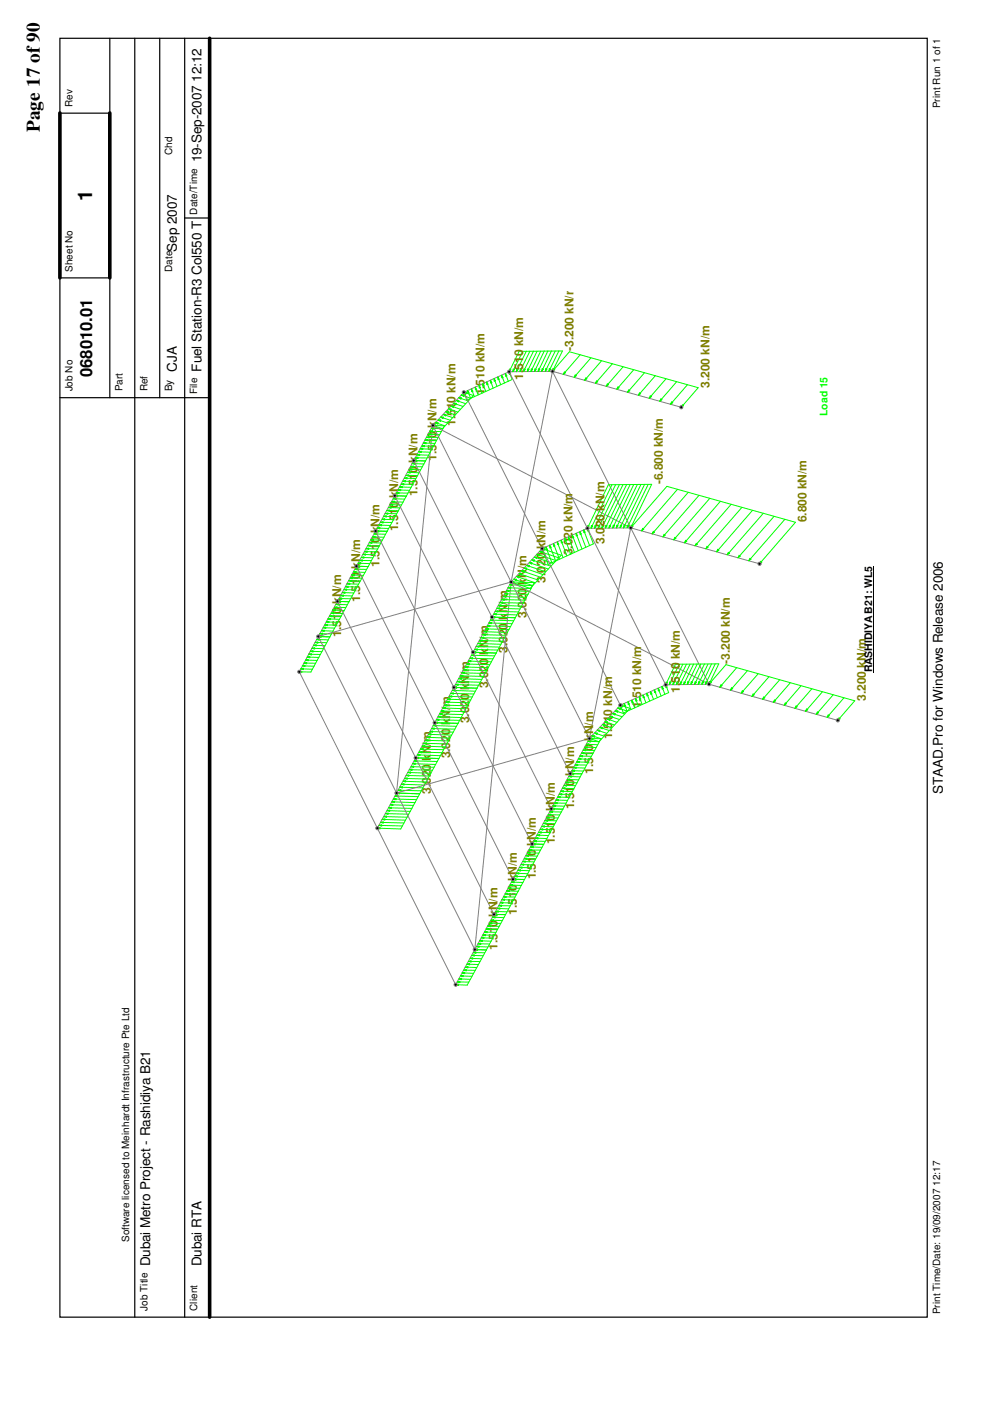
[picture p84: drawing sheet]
<svg xmlns="http://www.w3.org/2000/svg" width="210mm" height="297mm" viewBox="0 0 210 297" stroke-linecap="round" stroke-linejoin="round" font-family="sans-serif">
<defs><g id="words">
<text font-size="4.2" x="19.5" y="42.7" transform="rotate(-90 19.5 42.7)">1</text>
<text font-size="4.1" x="8.5" y="27.9" transform="rotate(-90 8.5 27.9)">Page 17 of 90</text>
<text font-size="3.5" x="19.6" y="79.9" transform="rotate(-90 19.6 79.9)">068010.01</text>
<g font-size="2.8">
<text x="42.8" y="34.4" transform="rotate(-90 42.8 34.4)">19-Sep-2007 12:12</text>
<text x="37.5" y="53.4" transform="rotate(-90 37.5 53.4)">Sep 2007</text>
<text x="37.5" y="78.8" transform="rotate(-90 37.5 78.8)">CJA</text>
<text x="42.8" y="78.8" transform="rotate(-90 42.8 78.8)">Fuel Station-R3 Col550 T</text>
<text x="199.9" y="168.4" transform="rotate(-90 199.9 168.4)">STAAD.Pro for Windows Release 2006</text>
<text x="31.8" y="268.5" transform="rotate(-90 31.8 268.5)">Dubai Metro Project - Rashidiya B21</text>
<text x="42.8" y="268.5" transform="rotate(-90 42.8 268.5)">Dubai RTA</text>
</g>
<g font-size="2.5" fill="#808000">
<text x="121.6" y="74.4" transform="rotate(-90 121.6 74.4)">-3.200 kN/m</text>
<text x="102.7" y="83.9" transform="rotate(-90 102.7 83.9)">1.510 kN/m</text>
<text x="111" y="80.5" transform="rotate(-90 111 80.5)">1.510 kN/m</text>
<text x="150.4" y="82.2" transform="rotate(-90 150.4 82.2)">3.200 kN/m</text>
<text x="96.6" y="90.3" transform="rotate(-90 96.6 90.3)">1.510 kN/m</text>
<text x="92.6" y="97.7" transform="rotate(-90 92.6 97.7)">1.510 kN/m</text>
<text x="88.5" y="105.2" transform="rotate(-90 88.5 105.2)">1.510 kN/m</text>
<text x="140.5" y="102.7" transform="rotate(-90 140.5 102.7)">-6.800 kN/m</text>
<text x="84.5" y="112.6" transform="rotate(-90 84.5 112.6)">1.510 kN/m</text>
<text x="171" y="110.7" transform="rotate(-90 171 110.7)">6.800 kN/m</text>
<text x="121.4" y="117.7" transform="rotate(-90 121.4 117.7)">3.020 kN/m</text>
<text x="128.2" y="115.3" transform="rotate(-90 128.2 115.3)">3.020 kN/m</text>
<text x="80.4" y="120.1" transform="rotate(-90 80.4 120.1)">1.510 kN/m</text>
<text x="115.7" y="123.5" transform="rotate(-90 115.7 123.5)">3.020 kN/m</text>
<text x="76.4" y="127.6" transform="rotate(-90 76.4 127.6)">1.510 kN/m</text>
<text x="111.6" y="131" transform="rotate(-90 111.6 131)">3.020 kN/m</text>
<text x="72.3" y="135" transform="rotate(-90 72.3 135)">1.510 kN/m</text>
<text x="107.6" y="138.5" transform="rotate(-90 107.6 138.5)">3.020 kN/m</text>
<text x="154.8" y="140.7" transform="rotate(-90 154.8 140.7)">-3.200 kN/m</text>
<text x="103.5" y="145.9" transform="rotate(-90 103.5 145.9)">3.020 kN/m</text>
<text x="144.1" y="146.8" transform="rotate(-90 144.1 146.8)">1.510 kN/m</text>
<text x="183.6" y="148.6" transform="rotate(-90 183.6 148.6)">3.200 kN/m</text>
<text x="99.5" y="153.4" transform="rotate(-90 99.5 153.4)">3.020 kN/m</text>
<text x="135.9" y="150.2" transform="rotate(-90 135.9 150.2)">1.510 kN/m</text>
<text x="95.4" y="160.8" transform="rotate(-90 95.4 160.8)">3.020 kN/m</text>
<text x="129.8" y="156.6" transform="rotate(-90 129.8 156.6)">1.510 kN/m</text>
<text x="125.7" y="164.1" transform="rotate(-90 125.7 164.1)">1.510 kN/m</text>
<text x="91.4" y="168.3" transform="rotate(-90 91.4 168.3)">3.020 kN/m</text>
<text x="121.7" y="171.6" transform="rotate(-90 121.7 171.6)">1.510 kN/m</text>
<text x="117.6" y="179" transform="rotate(-90 117.6 179)">1.510 kN/m</text>
<text x="113.6" y="186.5" transform="rotate(-90 113.6 186.5)">1.510 kN/m</text>
<text x="109.6" y="193.9" transform="rotate(-90 109.6 193.9)">1.510 kN/m</text>
<text x="105.5" y="201.4" transform="rotate(-90 105.5 201.4)">1.510 kN/m</text>
</g>
<text font-size="2.2" fill="#0f0" x="175.4" y="88.2" transform="rotate(-90 175.4 88.2)">Load 15</text>
<text font-size="2.2" x="184.9" y="142.5" transform="rotate(-90 184.9 142.5)">RASHIDIYA B21: WL5</text>
<g font-size="2.1">
<text x="15.4" y="22.7" transform="rotate(-90 15.4 22.7)">Rev</text>
<text x="199.3" y="22.9" transform="rotate(-90 199.3 22.9)">Print Run 1 of 1</text>
<text x="36.5" y="32.8" transform="rotate(-90 36.5 32.8)">Chd</text>
<text x="41.8" y="45.5" transform="rotate(-90 41.8 45.5)">Date/Time</text>
<text x="15.4" y="57.6" transform="rotate(-90 15.4 57.6)">Sheet No</text>
<text x="36.5" y="57.6" transform="rotate(-90 36.5 57.6)">Date</text>
<text x="15.4" y="83" transform="rotate(-90 15.4 83)">Job No</text>
<text x="26" y="83" transform="rotate(-90 26 83)">Part</text>
<text x="31.2" y="83" transform="rotate(-90 31.2 83)">Ref</text>
<text x="36.5" y="83" transform="rotate(-90 36.5 83)">By</text>
<text x="41.8" y="83.6" transform="rotate(-90 41.8 83.6)">File</text>
<text x="27.4" y="263.3" transform="rotate(-90 27.4 263.3)">Software licensed to Meinhardt Infrastructure Pte Ltd</text>
<text x="31.2" y="278" transform="rotate(-90 31.2 278)">Job Title</text>
<text x="41.8" y="278" transform="rotate(-90 41.8 278)">Client</text>
<text x="199.3" y="278.7" transform="rotate(-90 199.3 278.7)">Print Time/Date: 19/09/2007 12:17</text>
</g>
</g></defs>
<path d="M12.7 8.1h183.9v271.2h-183.9zM23.3 8.1v76.2M28.6 8.1v271.2M33.9 8.1v76.2M39.2 8.1v271.2M12.7 24h10.6M12.7 58.9h10.6M39.2 46.2h5.2M12.7 84.3h31.7" fill="none" stroke="#000" stroke-width=".25"/>
<path d="M44.4 8.1v271.2M12.7 24v34.9M23.3 24v34.9" fill="none" stroke="#000" stroke-width=".76"/>
<path d="M67.5 134.9l-4 7.5" fill="none" stroke="#808080" stroke-width=".21"/>
<path d="M67.5 134.9l.6-.1v.3z" fill="#0f0"/>
<path d="M67.5 134.9l.6-.1v.3zM67.5 134.9l2.4 .1-4 7.5" fill="none" stroke="#0f0" stroke-width=".21"/>
<path d="M63.4 142.4l.6-.1v.3z" fill="#0f0"/>
<path d="M63.4 142.4l.6-.1v.3zM63.4 142.4l2.5 .1" fill="none" stroke="#0f0" stroke-width=".21"/>
<path d="M67.1 135.6l.6-.1v.3z" fill="#0f0"/>
<path d="M67.1 135.6l.6-.1v.3zM67.1 135.6l2.5 .1" fill="none" stroke="#0f0" stroke-width=".21"/>
<path d="M66.8 136.2l.6-.1v.3z" fill="#0f0"/>
<path d="M66.8 136.2l.6-.1v.3zM66.8 136.2l2.5 .1" fill="none" stroke="#0f0" stroke-width=".21"/>
<path d="M66.5 136.8l.6-.1v.3z" fill="#0f0"/>
<path d="M66.5 136.8l.6-.1v.3zM66.5 136.8l2.4 .1" fill="none" stroke="#0f0" stroke-width=".21"/>
<path d="M66.1 137.4l.6-.1v.3z" fill="#0f0"/>
<path d="M66.1 137.4l.6-.1v.3zM66.1 137.4l2.5 .1" fill="none" stroke="#0f0" stroke-width=".21"/>
<path d="M65.8 138.1l.6-.1v.3z" fill="#0f0"/>
<path d="M65.8 138.1l.6-.1v.3zM65.8 138.1l2.5 .1" fill="none" stroke="#0f0" stroke-width=".21"/>
<path d="M65.4 138.7l.6-.1v.3z" fill="#0f0"/>
<path d="M65.4 138.7l.6-.1v.3zM65.4 138.7l2.5 .1" fill="none" stroke="#0f0" stroke-width=".21"/>
<path d="M65.1 139.3l.6-.1v.3z" fill="#0f0"/>
<path d="M65.1 139.3l.6-.1v.3zM65.1 139.3l2.5 .1" fill="none" stroke="#0f0" stroke-width=".21"/>
<path d="M64.8 139.9l.6-.1v.3z" fill="#0f0"/>
<path d="M64.8 139.9l.6-.1v.3zM64.8 139.9l2.5 .1" fill="none" stroke="#0f0" stroke-width=".21"/>
<path d="M64.4 140.6l.6-.1v.2z" fill="#0f0"/>
<path d="M64.4 140.6l.6-.1v.2zM64.4 140.6h2.5" fill="none" stroke="#0f0" stroke-width=".21"/>
<path d="M64.1 141.2l.6-.2v.3z" fill="#0f0"/>
<path d="M64.1 141.2l.6-.2v.3zM64.1 141.2l2.5 .1" fill="none" stroke="#0f0" stroke-width=".21"/>
<path d="M63.8 141.8l.5-.1v.3z" fill="#0f0"/>
<path d="M63.8 141.8l.5-.1v.3zM63.8 141.8l2.5 .1" fill="none" stroke="#0f0" stroke-width=".21"/>
<path d="M71.5 127.5l-4 7.4" fill="none" stroke="#808080" stroke-width=".21"/>
<path d="M71.5 127.5l.6-.1v.3z" fill="#0f0"/>
<path d="M71.5 127.5l.6-.1v.3zM71.5 127.5l2.5 .1-4.1 7.4" fill="none" stroke="#0f0" stroke-width=".21"/>
<path d="M67.5 134.9l.6-.1v.3z" fill="#0f0"/>
<path d="M67.5 134.9l.6-.1v.3zM67.5 134.9l2.4 .1" fill="none" stroke="#0f0" stroke-width=".21"/>
<path d="M71.2 128.1l.6-.1v.3z" fill="#0f0"/>
<path d="M71.2 128.1l.6-.1v.3zM71.2 128.1l2.5 .1" fill="none" stroke="#0f0" stroke-width=".21"/>
<path d="M70.9 128.8l.6-.2v.3z" fill="#0f0"/>
<path d="M70.9 128.8l.6-.2v.3zM70.9 128.8h2.4" fill="none" stroke="#0f0" stroke-width=".21"/>
<path d="M70.5 129.4l.6-.2v.3z" fill="#0f0"/>
<path d="M70.5 129.4l.6-.2v.3zM70.5 129.4h2.5" fill="none" stroke="#0f0" stroke-width=".21"/>
<path d="M70.2 130l.6-.1v.3z" fill="#0f0"/>
<path d="M70.2 130l.6-.1v.3zM70.2 130l2.4 .1" fill="none" stroke="#0f0" stroke-width=".21"/>
<path d="M69.8 130.6l.6-.1v.3z" fill="#0f0"/>
<path d="M69.8 130.6l.6-.1v.3zM69.8 130.6l2.5 .1" fill="none" stroke="#0f0" stroke-width=".21"/>
<path d="M69.5 131.2l.6-.1v.3z" fill="#0f0"/>
<path d="M69.5 131.2l.6-.1v.3zM69.5 131.2l2.5 .1" fill="none" stroke="#0f0" stroke-width=".21"/>
<path d="M69.2 131.9l.6-.2v.3z" fill="#0f0"/>
<path d="M69.2 131.9l.6-.2v.3zM69.2 131.9h2.4" fill="none" stroke="#0f0" stroke-width=".21"/>
<path d="M68.8 132.5l.6-.1v.3z" fill="#0f0"/>
<path d="M68.8 132.5l.6-.1v.3zM68.8 132.5h2.5" fill="none" stroke="#0f0" stroke-width=".21"/>
<path d="M68.5 133.1l.6-.1v.3z" fill="#0f0"/>
<path d="M68.5 133.1l.6-.1v.3zM68.5 133.1l2.5 .1" fill="none" stroke="#0f0" stroke-width=".21"/>
<path d="M68.2 133.7l.5-.1v.3z" fill="#0f0"/>
<path d="M68.2 133.7l.5-.1v.3zM68.2 133.7l2.4 .1" fill="none" stroke="#0f0" stroke-width=".21"/>
<path d="M67.8 134.4l.6-.2v.3z" fill="#0f0"/>
<path d="M67.8 134.4l.6-.2v.3zM67.8 134.4h2.5" fill="none" stroke="#0f0" stroke-width=".21"/>
<path d="M75.6 120l-4.1 7.5M63.5 142.4l16.5 33.2" fill="none" stroke="#808080" stroke-width=".21"/>
<path d="M75.6 120l.6-.1v.3z" fill="#0f0"/>
<path d="M75.6 120l.6-.1v.3zM75.6 120l2.5 .1-4.1 7.5" fill="none" stroke="#0f0" stroke-width=".21"/>
<path d="M71.5 127.5l.6-.1v.3z" fill="#0f0"/>
<path d="M71.5 127.5l.6-.1v.3zM71.5 127.5l2.5 .1" fill="none" stroke="#0f0" stroke-width=".21"/>
<path d="M75.3 120.7l.6-.1v.3z" fill="#0f0"/>
<path d="M75.3 120.7l.6-.1v.3zM75.3 120.7h2.4" fill="none" stroke="#0f0" stroke-width=".21"/>
<path d="M74.9 121.3l.6-.2v.3z" fill="#0f0"/>
<path d="M74.9 121.3l.6-.2v.3zM74.9 121.3l2.5 .1" fill="none" stroke="#0f0" stroke-width=".21"/>
<path d="M74.6 121.9l.6-.1v.3z" fill="#0f0"/>
<path d="M74.6 121.9l.6-.1v.3zM74.6 121.9l2.4 .1" fill="none" stroke="#0f0" stroke-width=".21"/>
<path d="M74.3 122.5l.5-.1v.3z" fill="#0f0"/>
<path d="M74.3 122.5l.5-.1v.3zM74.3 122.5l2.4 .1" fill="none" stroke="#0f0" stroke-width=".21"/>
<path d="M73.9 123.1l.6-.1v.3z" fill="#0f0"/>
<path d="M73.9 123.1l.6-.1v.3zM73.9 123.1l2.5 .1" fill="none" stroke="#0f0" stroke-width=".21"/>
<path d="M73.6 123.8l.6-.2v.3z" fill="#0f0"/>
<path d="M73.6 123.8l.6-.2v.3zM73.6 123.8l2.4 .1" fill="none" stroke="#0f0" stroke-width=".21"/>
<path d="M73.2 124.4l.6-.1v.3z" fill="#0f0"/>
<path d="M73.2 124.4l.6-.1v.3zM73.2 124.4h2.5" fill="none" stroke="#0f0" stroke-width=".21"/>
<path d="M72.9 125l.6-.1v.3z" fill="#0f0"/>
<path d="M72.9 125l.6-.1v.3zM72.9 125l2.5 .1" fill="none" stroke="#0f0" stroke-width=".21"/>
<path d="M72.6 125.6l.6-.1v.3z" fill="#0f0"/>
<path d="M72.6 125.6l.6-.1v.3zM72.6 125.6l2.4 .1" fill="none" stroke="#0f0" stroke-width=".21"/>
<path d="M72.2 126.3l.6-.2v.3z" fill="#0f0"/>
<path d="M72.2 126.3l.6-.2v.3zM72.2 126.3l2.5 .1" fill="none" stroke="#0f0" stroke-width=".21"/>
<path d="M71.9 126.9l.6-.1v.3z" fill="#0f0"/>
<path d="M71.9 126.9l.6-.1v.3zM71.9 126.9h2.4" fill="none" stroke="#0f0" stroke-width=".21"/>
<path d="M79.6 112.6l-4 7.4M67.5 134.9l16.6 33.2" fill="none" stroke="#808080" stroke-width=".21"/>
<path d="M79.6 112.6l.6-.1v.3z" fill="#0f0"/>
<path d="M79.6 112.6l.6-.1v.3zM79.6 112.6h2.5l-4 7.5" fill="none" stroke="#0f0" stroke-width=".21"/>
<path d="M75.6 120l.6-.1v.3z" fill="#0f0"/>
<path d="M75.6 120l.6-.1v.3zM75.6 120l2.5 .1" fill="none" stroke="#0f0" stroke-width=".21"/>
<path d="M79.3 113.2l.6-.1v.3z" fill="#0f0"/>
<path d="M79.3 113.2l.6-.1v.3zM79.3 113.2l2.4 .1" fill="none" stroke="#0f0" stroke-width=".21"/>
<path d="M79 113.8l.5-.1v.3z" fill="#0f0"/>
<path d="M79 113.8l.5-.1v.3zM79 113.8l2.4 .1" fill="none" stroke="#0f0" stroke-width=".21"/>
<path d="M78.6 114.5l.6-.2v.3z" fill="#0f0"/>
<path d="M78.6 114.5l.6-.2v.3zM78.6 114.5h2.5" fill="none" stroke="#0f0" stroke-width=".21"/>
<path d="M78.3 115.1l.6-.2v.3z" fill="#0f0"/>
<path d="M78.3 115.1l.6-.2v.3zM78.3 115.1h2.4" fill="none" stroke="#0f0" stroke-width=".21"/>
<path d="M77.9 115.7l.6-.1v.3z" fill="#0f0"/>
<path d="M77.9 115.7l.6-.1v.3zM77.9 115.7l2.5 .1" fill="none" stroke="#0f0" stroke-width=".21"/>
<path d="M77.6 116.3l.6-.1v.3z" fill="#0f0"/>
<path d="M77.6 116.3l.6-.1v.3zM77.6 116.3l2.5 .1" fill="none" stroke="#0f0" stroke-width=".21"/>
<path d="M77.3 117l.6-.2v.3z" fill="#0f0"/>
<path d="M77.3 117l.6-.2v.3zM77.3 117h2.5" fill="none" stroke="#0f0" stroke-width=".21"/>
<path d="M76.9 117.5l.6-.1v.3z" fill="#0f0"/>
<path d="M76.9 117.5l.6-.1v.3zM76.9 117.5l2.5 .1" fill="none" stroke="#0f0" stroke-width=".21"/>
<path d="M76.6 118.2l.6-.1v.3z" fill="#0f0"/>
<path d="M76.6 118.2l.6-.1v.3zM76.6 118.2l2.5 .1" fill="none" stroke="#0f0" stroke-width=".21"/>
<path d="M76.2 118.8l.6-.1v.3z" fill="#0f0"/>
<path d="M76.2 118.8l.6-.1v.3zM76.2 118.8l2.5 .1" fill="none" stroke="#0f0" stroke-width=".21"/>
<path d="M75.9 119.4l.6-.1v.3z" fill="#0f0"/>
<path d="M75.9 119.4l.6-.1v.3zM75.9 119.4l2.5 .1" fill="none" stroke="#0f0" stroke-width=".21"/>
<path d="M83.7 105.1l-4.1 7.5M71.5 127.5l16.6 33.2" fill="none" stroke="#808080" stroke-width=".21"/>
<path d="M83.7 105.1l.6-.1v.3z" fill="#0f0"/>
<path d="M83.7 105.1l.6-.1v.3zM83.7 105.1l2.4 .1-4 7.4" fill="none" stroke="#0f0" stroke-width=".21"/>
<path d="M79.6 112.6l.6-.1v.3z" fill="#0f0"/>
<path d="M79.6 112.6l.6-.1v.3zM79.6 112.6h2.5" fill="none" stroke="#0f0" stroke-width=".21"/>
<path d="M83.4 105.7l.5-.1v.3z" fill="#0f0"/>
<path d="M83.4 105.7l.5-.1v.3zM83.4 105.7l2.4 .1" fill="none" stroke="#0f0" stroke-width=".21"/>
<path d="M83 106.4l.6-.2v.3z" fill="#0f0"/>
<path d="M83 106.4l.6-.2v.3zM83 106.4l2.5 .1" fill="none" stroke="#0f0" stroke-width=".21"/>
<path d="M82.7 107l.6-.1v.3z" fill="#0f0"/>
<path d="M82.7 107l.6-.1v.3zM82.7 107l2.4 .1" fill="none" stroke="#0f0" stroke-width=".21"/>
<path d="M82.3 107.6l.6-.1v.3z" fill="#0f0"/>
<path d="M82.3 107.6l.6-.1v.3zM82.3 107.6l2.5 .1" fill="none" stroke="#0f0" stroke-width=".21"/>
<path d="M82 108.2l.6-.1v.3z" fill="#0f0"/>
<path d="M82 108.2l.6-.1v.3zM82 108.2l2.5 .1" fill="none" stroke="#0f0" stroke-width=".21"/>
<path d="M81.7 108.9l.6-.2v.3z" fill="#0f0"/>
<path d="M81.7 108.9l.6-.2v.3zM81.7 108.9h2.4" fill="none" stroke="#0f0" stroke-width=".21"/>
<path d="M81.3 109.5l.6-.2v.3z" fill="#0f0"/>
<path d="M81.3 109.5l.6-.2v.3zM81.3 109.5h2.5" fill="none" stroke="#0f0" stroke-width=".21"/>
<path d="M81 110.1l.6-.1v.3z" fill="#0f0"/>
<path d="M81 110.1l.6-.1v.3zM81 110.1l2.4 .1" fill="none" stroke="#0f0" stroke-width=".21"/>
<path d="M80.6 110.7l.6-.1v.3z" fill="#0f0"/>
<path d="M80.6 110.7l.6-.1v.3zM80.6 110.7l2.5 .1" fill="none" stroke="#0f0" stroke-width=".21"/>
<path d="M80.3 111.3l.6-.1v.3z" fill="#0f0"/>
<path d="M80.3 111.3l.6-.1v.3zM80.3 111.3l2.5 .1" fill="none" stroke="#0f0" stroke-width=".21"/>
<path d="M80 112l.6-.2v.3z" fill="#0f0"/>
<path d="M80 112l.6-.2v.3zM80 112h2.4" fill="none" stroke="#0f0" stroke-width=".21"/>
<path d="M117.1 78.7l27.3 7.6" fill="none" stroke="#808080" stroke-width=".21"/>
<path d="M144.7 85.8l.2 .2-.5 .3z" fill="#0f0"/>
<path d="M120.7 74.6l27.3 7.6-3.6 4.1M144.7 85.8l.2 .2-.5 .3z" fill="none" stroke="#0f0" stroke-width=".21"/>
<path d="M117.4 78.2l.2 .2-.5 .3z" fill="#0f0"/>
<path d="M117.4 78.2l.2 .2-.5 .3zM120.7 74.6l-3.6 4.1" fill="none" stroke="#0f0" stroke-width=".21"/>
<path d="M142.4 85.2l.3 .2-.5 .3z" fill="#0f0"/>
<path d="M142.4 85.2l.3 .2-.5 .3zM145.8 81.6l-3.6 4.1" fill="none" stroke="#0f0" stroke-width=".21"/>
<path d="M140.1 84.5l.3 .2-.5 .4z" fill="#0f0"/>
<path d="M140.1 84.5l.3 .2-.5 .4zM143.5 80.9l-3.6 4.2" fill="none" stroke="#0f0" stroke-width=".21"/>
<path d="M137.9 83.9l.2 .2-.5 .3z" fill="#0f0"/>
<path d="M137.9 83.9l.2 .2-.5 .3zM141.2 80.3l-3.6 4.1" fill="none" stroke="#0f0" stroke-width=".21"/>
<path d="M135.6 83.3l.2 .2-.5 .3z" fill="#0f0"/>
<path d="M138.9 79.7l-3.6 4.1M135.6 83.3l.2 .2-.5 .3z" fill="none" stroke="#0f0" stroke-width=".21"/>
<path d="M133.3 82.6l.3 .2-.5 .4z" fill="#0f0"/>
<path d="M136.7 79l-3.6 4.2M133.3 82.6l.3 .2-.5 .4z" fill="none" stroke="#0f0" stroke-width=".21"/>
<path d="M131 82l.3 .2-.5 .3z" fill="#0f0"/>
<path d="M134.4 78.4l-3.6 4.1M131 82l.3 .2-.5 .3z" fill="none" stroke="#0f0" stroke-width=".21"/>
<path d="M128.8 81.4l.2 .2-.5 .3z" fill="#0f0"/>
<path d="M132.1 77.8l-3.6 4.1M128.8 81.4l.2 .2-.5 .3z" fill="none" stroke="#0f0" stroke-width=".21"/>
<path d="M126.5 80.7l.2 .2-.5 .4z" fill="#0f0"/>
<path d="M129.8 77.1l-3.6 4.2M126.5 80.7l.2 .2-.5 .4z" fill="none" stroke="#0f0" stroke-width=".21"/>
<path d="M124.2 80.1l.3 .2-.5 .3z" fill="#0f0"/>
<path d="M127.6 76.5l-3.6 4.1M124.2 80.1l.3 .2-.5 .3z" fill="none" stroke="#0f0" stroke-width=".21"/>
<path d="M122 79.4l.2 .3-.5 .3z" fill="#0f0"/>
<path d="M122 79.4l.2 .3-.5 .3zM125.3 75.9l-3.6 4.1" fill="none" stroke="#0f0" stroke-width=".21"/>
<path d="M119.7 78.8l.2 .2-.5 .4z" fill="#0f0"/>
<path d="M119.7 78.8l.2 .2-.5 .4zM123 75.2l-3.6 4.2" fill="none" stroke="#0f0" stroke-width=".21"/>
<path d="M84.1 168.1l-4.1 7.5" fill="none" stroke="#808080" stroke-width=".21"/>
<path d="M84.1 168.1l.6-.1v.3z" fill="#0f0"/>
<path d="M84.1 168.1l.6-.1v.3zM84.1 168.1l4.9 .2-4 7.5" fill="none" stroke="#0f0" stroke-width=".21"/>
<path d="M80 175.6l.6-.1v.3z" fill="#0f0"/>
<path d="M80 175.6l.6-.1v.3zM80 175.6l5 .2" fill="none" stroke="#0f0" stroke-width=".21"/>
<path d="M83.7 168.8l.6-.2v.3z" fill="#0f0"/>
<path d="M83.7 168.8l.6-.2v.3zM83.7 168.8l4.9 .1" fill="none" stroke="#0f0" stroke-width=".21"/>
<path d="M83.4 169.4l.6-.1v.3z" fill="#0f0"/>
<path d="M83.4 169.4l.6-.1v.3zM83.4 169.4l4.9 .1" fill="none" stroke="#0f0" stroke-width=".21"/>
<path d="M83.1 170l.6-.1v.3z" fill="#0f0"/>
<path d="M83.1 170l.6-.1v.3zM83.1 170l4.9 .2" fill="none" stroke="#0f0" stroke-width=".21"/>
<path d="M82.7 170.6l.6-.1v.3z" fill="#0f0"/>
<path d="M82.7 170.6l.6-.1v.3zM82.7 170.6l5 .2" fill="none" stroke="#0f0" stroke-width=".21"/>
<path d="M82.4 171.3l.6-.2v.3z" fill="#0f0"/>
<path d="M82.4 171.3l.6-.2v.3zM82.4 171.3l4.9 .1" fill="none" stroke="#0f0" stroke-width=".21"/>
<path d="M82 171.9l.6-.2v.3z" fill="#0f0"/>
<path d="M82 171.9l.6-.2v.3zM82 171.9l5 .1" fill="none" stroke="#0f0" stroke-width=".21"/>
<path d="M81.7 172.5l.6-.1v.3z" fill="#0f0"/>
<path d="M81.7 172.5l.6-.1v.3zM81.7 172.5l5 .1" fill="none" stroke="#0f0" stroke-width=".21"/>
<path d="M81.4 173.1l.6-.1v.3z" fill="#0f0"/>
<path d="M81.4 173.1l.6-.1v.3zM81.4 173.1l4.9 .2" fill="none" stroke="#0f0" stroke-width=".21"/>
<path d="M81 173.7l.6-.1v.3z" fill="#0f0"/>
<path d="M81 173.7l.6-.1v.3zM81 173.7l5 .2" fill="none" stroke="#0f0" stroke-width=".21"/>
<path d="M80.7 174.4l.6-.2v.3z" fill="#0f0"/>
<path d="M80.7 174.4l.6-.2v.3zM80.7 174.4l4.9 .1" fill="none" stroke="#0f0" stroke-width=".21"/>
<path d="M80.3 175l.6-.1v.3z" fill="#0f0"/>
<path d="M80.3 175l.6-.1v.3zM80.3 175l5 .1" fill="none" stroke="#0f0" stroke-width=".21"/>
<path d="M87.7 97.7l-4 7.4M75.6 120l16.6 33.2" fill="none" stroke="#808080" stroke-width=".21"/>
<path d="M87.7 97.7l.6-.2v.3z" fill="#0f0"/>
<path d="M87.7 97.7l.6-.2v.3zM87.7 97.7h2.5l-4.1 7.5" fill="none" stroke="#0f0" stroke-width=".21"/>
<path d="M83.7 105.1l.6-.1v.3z" fill="#0f0"/>
<path d="M83.7 105.1l.6-.1v.3zM83.7 105.1l2.4 .1" fill="none" stroke="#0f0" stroke-width=".21"/>
<path d="M87.4 98.3l.6-.1v.3z" fill="#0f0"/>
<path d="M87.4 98.3l.6-.1v.3zM87.4 98.3l2.5 .1" fill="none" stroke="#0f0" stroke-width=".21"/>
<path d="M87.1 98.9l.6-.1v.3z" fill="#0f0"/>
<path d="M87.1 98.9l.6-.1v.3zM87.1 98.9l2.4 .1" fill="none" stroke="#0f0" stroke-width=".21"/>
<path d="M86.7 99.5l.6-.1v.3z" fill="#0f0"/>
<path d="M86.7 99.5l.6-.1v.3zM86.7 99.5l2.5 .1" fill="none" stroke="#0f0" stroke-width=".21"/>
<path d="M86.4 100.2l.6-.2v.3z" fill="#0f0"/>
<path d="M86.4 100.2l.6-.2v.3zM86.4 100.2h2.5" fill="none" stroke="#0f0" stroke-width=".21"/>
<path d="M86.1 100.8l.6-.1v.3z" fill="#0f0"/>
<path d="M86.1 100.8l.6-.1v.3zM86.1 100.8h2.4" fill="none" stroke="#0f0" stroke-width=".21"/>
<path d="M85.7 101.4l.6-.1v.2z" fill="#0f0"/>
<path d="M85.7 101.4l.6-.1v.2zM85.7 101.4l2.5 .1" fill="none" stroke="#0f0" stroke-width=".21"/>
<path d="M85.4 102l.6-.1v.3z" fill="#0f0"/>
<path d="M85.4 102l.6-.1v.3zM85.4 102l2.4 .1" fill="none" stroke="#0f0" stroke-width=".21"/>
<path d="M85 102.6l.6-.1v.3z" fill="#0f0"/>
<path d="M85 102.6l.6-.1v.3zM85 102.6l2.5 .1" fill="none" stroke="#0f0" stroke-width=".21"/>
<path d="M84.7 103.2l.6-.1v.3z" fill="#0f0"/>
<path d="M84.7 103.2l.6-.1v.3zM84.7 103.2l2.5 .1" fill="none" stroke="#0f0" stroke-width=".21"/>
<path d="M84.4 103.9l.6-.2v.3z" fill="#0f0"/>
<path d="M84.4 103.9l.6-.2v.3zM84.4 103.9l2.4 .1" fill="none" stroke="#0f0" stroke-width=".21"/>
<path d="M84 104.5l.6-.1v.3z" fill="#0f0"/>
<path d="M84 104.5l.6-.1v.3zM84 104.5l2.5 .1" fill="none" stroke="#0f0" stroke-width=".21"/>
<path d="M88.1 160.7l-4 7.4" fill="none" stroke="#808080" stroke-width=".21"/>
<path d="M88.1 160.7l.6-.1v.3z" fill="#0f0"/>
<path d="M88.1 160.7l.6-.1v.3zM88.1 160.7l4.9 .1-4 7.5" fill="none" stroke="#0f0" stroke-width=".21"/>
<path d="M84.1 168.1l.6-.1v.3z" fill="#0f0"/>
<path d="M84.1 168.1l.6-.1v.3zM84.1 168.1l4.9 .2" fill="none" stroke="#0f0" stroke-width=".21"/>
<path d="M87.8 161.3l.6-.1v.3z" fill="#0f0"/>
<path d="M87.8 161.3l.6-.1v.3zM87.8 161.3l4.9 .1" fill="none" stroke="#0f0" stroke-width=".21"/>
<path d="M87.5 161.9l.6-.1v.3z" fill="#0f0"/>
<path d="M87.5 161.9l.6-.1v.3zM87.5 161.9l4.9 .2" fill="none" stroke="#0f0" stroke-width=".21"/>
<path d="M87.1 162.5l.6-.1v.3z" fill="#0f0"/>
<path d="M87.1 162.5l.6-.1v.3zM87.1 162.5l4.9 .2" fill="none" stroke="#0f0" stroke-width=".21"/>
<path d="M86.8 163.2l.6-.1v.3z" fill="#0f0"/>
<path d="M86.8 163.2l.6-.1v.3zM86.8 163.2l4.9 .1" fill="none" stroke="#0f0" stroke-width=".21"/>
<path d="M86.4 163.8l.6-.1v.2z" fill="#0f0"/>
<path d="M86.4 163.8l.6-.1v.2zM86.4 163.8l5 .1" fill="none" stroke="#0f0" stroke-width=".21"/>
<path d="M86.1 164.4l.6-.1v.3z" fill="#0f0"/>
<path d="M86.1 164.4l.6-.1v.3zM86.1 164.4l4.9 .1" fill="none" stroke="#0f0" stroke-width=".21"/>
<path d="M85.8 165l.6-.1v.3z" fill="#0f0"/>
<path d="M85.8 165l.6-.1v.3zM85.8 165l4.9 .2" fill="none" stroke="#0f0" stroke-width=".21"/>
<path d="M85.4 165.6l.6-.1v.3z" fill="#0f0"/>
<path d="M85.4 165.6l.6-.1v.3zM85.4 165.6l4.9 .2" fill="none" stroke="#0f0" stroke-width=".21"/>
<path d="M85.1 166.3l.6-.2v.3z" fill="#0f0"/>
<path d="M85.1 166.3l.6-.2v.3zM85.1 166.3l4.9 .1" fill="none" stroke="#0f0" stroke-width=".21"/>
<path d="M84.8 166.9l.5-.1v.3z" fill="#0f0"/>
<path d="M84.8 166.9l.5-.1v.3zM84.8 166.9l4.9 .1" fill="none" stroke="#0f0" stroke-width=".21"/>
<path d="M84.4 167.5l.6-.1v.3z" fill="#0f0"/>
<path d="M84.4 167.5l.6-.1v.3zM84.4 167.5l4.9 .2" fill="none" stroke="#0f0" stroke-width=".21"/>
<path d="M87.7 97.7l4.1-7.5-7.7 77.9M79.6 112.6l16.6 33.1M108.4 123.4l-40.9 11.5" fill="none" stroke="#808080" stroke-width=".21"/>
<path d="M91.8 90.2l.6-.1v.3z" fill="#0f0"/>
<path d="M91.8 90.2l.6-.1v.3zM91.8 90.2l2.4 .1-4 7.4" fill="none" stroke="#0f0" stroke-width=".21"/>
<path d="M87.7 97.7l.6-.2v.3z" fill="#0f0"/>
<path d="M87.7 97.7l.6-.2v.3zM87.7 97.7h2.5" fill="none" stroke="#0f0" stroke-width=".21"/>
<path d="M91.4 90.8l.6-.1v.3z" fill="#0f0"/>
<path d="M91.4 90.8l.6-.1v.3zM91.4 90.8l2.5 .1" fill="none" stroke="#0f0" stroke-width=".21"/>
<path d="M91.1 91.4l.6-.1v.3z" fill="#0f0"/>
<path d="M91.1 91.4l.6-.1v.3zM91.1 91.4l2.5 .1" fill="none" stroke="#0f0" stroke-width=".21"/>
<path d="M90.8 92.1l.6-.2v.3z" fill="#0f0"/>
<path d="M90.8 92.1l.6-.2v.3zM90.8 92.1h2.4" fill="none" stroke="#0f0" stroke-width=".21"/>
<path d="M90.4 92.7l.6-.1v.3z" fill="#0f0"/>
<path d="M90.4 92.7l.6-.1v.3zM90.4 92.7h2.5" fill="none" stroke="#0f0" stroke-width=".21"/>
<path d="M90.1 93.3l.6-.1v.3z" fill="#0f0"/>
<path d="M90.1 93.3l.6-.1v.3zM90.1 93.3l2.4 .1" fill="none" stroke="#0f0" stroke-width=".21"/>
<path d="M89.7 93.9l.6-.1v.3z" fill="#0f0"/>
<path d="M89.7 93.9l.6-.1v.3zM89.7 93.9l2.5 .1" fill="none" stroke="#0f0" stroke-width=".21"/>
<path d="M89.4 94.6l.6-.2v.3z" fill="#0f0"/>
<path d="M89.4 94.6l.6-.2v.3zM89.4 94.6h2.5" fill="none" stroke="#0f0" stroke-width=".21"/>
<path d="M89.1 95.2l.6-.2v.3z" fill="#0f0"/>
<path d="M89.1 95.2l.6-.2v.3zM89.1 95.2h2.5" fill="none" stroke="#0f0" stroke-width=".21"/>
<path d="M88.7 95.8l.6-.1v.3z" fill="#0f0"/>
<path d="M88.7 95.8l.6-.1v.3zM88.7 95.8l2.5 .1" fill="none" stroke="#0f0" stroke-width=".21"/>
<path d="M88.4 96.4l.6-.1v.3z" fill="#0f0"/>
<path d="M88.4 96.4l.6-.1v.3zM88.4 96.4l2.5 .1" fill="none" stroke="#0f0" stroke-width=".21"/>
<path d="M88.1 97.1l.5-.2v.3z" fill="#0f0"/>
<path d="M88.1 97.1l.5-.2v.3zM88.1 97.1h2.5" fill="none" stroke="#0f0" stroke-width=".21"/>
<path d="M92.2 153.2l-4.1 7.5M80 175.6l16.6 33.2" fill="none" stroke="#808080" stroke-width=".21"/>
<path d="M92.2 153.2l.6-.1v.3z" fill="#0f0"/>
<path d="M92.2 153.2l.6-.1v.3zM92.2 153.2l4.9 .2-4.1 7.4" fill="none" stroke="#0f0" stroke-width=".21"/>
<path d="M88.1 160.7l.6-.1v.3z" fill="#0f0"/>
<path d="M88.1 160.7l.6-.1v.3zM88.1 160.7l4.9 .1" fill="none" stroke="#0f0" stroke-width=".21"/>
<path d="M91.8 153.8l.6-.1v.3z" fill="#0f0"/>
<path d="M91.8 153.8l.6-.1v.3zM91.8 153.8l5 .2" fill="none" stroke="#0f0" stroke-width=".21"/>
<path d="M91.5 154.5l.6-.2v.3z" fill="#0f0"/>
<path d="M91.5 154.5l.6-.2v.3zM91.5 154.5l4.9 .1" fill="none" stroke="#0f0" stroke-width=".21"/>
<path d="M91.1 155.1l.6-.1v.3z" fill="#0f0"/>
<path d="M91.1 155.1l.6-.1v.3zM91.1 155.1l5 .1" fill="none" stroke="#0f0" stroke-width=".21"/>
<path d="M90.8 155.7l.6-.1v.3z" fill="#0f0"/>
<path d="M90.8 155.7l.6-.1v.3zM90.8 155.7l5 .2" fill="none" stroke="#0f0" stroke-width=".21"/>
<path d="M90.5 156.3l.6-.1v.3z" fill="#0f0"/>
<path d="M90.5 156.3l.6-.1v.3zM90.5 156.3l4.9 .2" fill="none" stroke="#0f0" stroke-width=".21"/>
<path d="M90.2 157l.6-.2v.3z" fill="#0f0"/>
<path d="M90.2 157l.6-.2v.3zM90.2 157l4.9 .1" fill="none" stroke="#0f0" stroke-width=".21"/>
<path d="M89.8 157.6l.6-.1v.3z" fill="#0f0"/>
<path d="M89.8 157.6l.6-.1v.3zM89.8 157.6l4.9 .1" fill="none" stroke="#0f0" stroke-width=".21"/>
<path d="M89.5 158.2l.6-.1v.3z" fill="#0f0"/>
<path d="M89.5 158.2l.6-.1v.3zM89.5 158.2l4.9 .2" fill="none" stroke="#0f0" stroke-width=".21"/>
<path d="M89.2 158.8l.5-.1v.3z" fill="#0f0"/>
<path d="M89.2 158.8l.5-.1v.3zM89.2 158.8l4.9 .2" fill="none" stroke="#0f0" stroke-width=".21"/>
<path d="M88.8 159.5l.6-.2v.3z" fill="#0f0"/>
<path d="M88.8 159.5l.6-.2v.3zM88.8 159.5l4.9 .1" fill="none" stroke="#0f0" stroke-width=".21"/>
<path d="M88.5 160.1l.6-.2v.3z" fill="#0f0"/>
<path d="M88.5 160.1l.6-.2v.3zM88.5 160.1l4.9 .1" fill="none" stroke="#0f0" stroke-width=".21"/>
<path d="M117.1 78.7l-9.2 .1" fill="none" stroke="#808080" stroke-width=".21"/>
<path d="M117.2 78.1l.3 .2-.4 .4z" fill="#0f0"/>
<path d="M110.1 74.5l9.2-.1-2.2 4.3M117.2 78.1l.3 .2-.4 .4z" fill="none" stroke="#0f0" stroke-width=".21"/>
<path d="M108 78.2l.3 .1-.4 .5z" fill="#0f0"/>
<path d="M108 78.2l.3 .1-.4 .5zM110.1 74.5l-2.2 4.3" fill="none" stroke="#0f0" stroke-width=".21"/>
<path d="M116.5 78.1l.3 .2-.4 .4z" fill="#0f0"/>
<path d="M116.5 78.1l.3 .2-.4 .4zM118.5 74.4l-2.1 4.3" fill="none" stroke="#0f0" stroke-width=".21"/>
<path d="M115.7 78.1l.3 .2-.4 .4z" fill="#0f0"/>
<path d="M115.7 78.1l.3 .2-.4 .4zM117.7 74.4l-2.1 4.3" fill="none" stroke="#0f0" stroke-width=".21"/>
<path d="M114.9 78.1l.3 .2-.3 .4z" fill="#0f0"/>
<path d="M114.9 78.1l.3 .2-.3 .4zM116.9 74.4l-2 4.3" fill="none" stroke="#0f0" stroke-width=".21"/>
<path d="M114.2 78.2l.3 .1-.4 .5z" fill="#0f0"/>
<path d="M114.2 78.2l.3 .1-.4 .5zM116.2 74.4l-2.1 4.4" fill="none" stroke="#0f0" stroke-width=".21"/>
<path d="M113.4 78.2l.3 .1-.4 .5z" fill="#0f0"/>
<path d="M113.4 78.2l.3 .1-.4 .5zM115.4 74.4l-2.1 4.4" fill="none" stroke="#0f0" stroke-width=".21"/>
<path d="M112.6 78.2l.3 .1-.3 .5z" fill="#0f0"/>
<path d="M112.6 78.2l.3 .1-.3 .5zM114.6 74.5l-2 4.3" fill="none" stroke="#0f0" stroke-width=".21"/>
<path d="M111.9 78.2l.3 .1-.4 .5z" fill="#0f0"/>
<path d="M111.9 78.2l.3 .1-.4 .5zM113.9 74.5l-2.1 4.3" fill="none" stroke="#0f0" stroke-width=".21"/>
<path d="M111.1 78.2l.3 .1-.4 .5z" fill="#0f0"/>
<path d="M111.1 78.2l.3 .1-.4 .5zM113.1 74.5l-2.1 4.3" fill="none" stroke="#0f0" stroke-width=".21"/>
<path d="M110.3 78.2l.3 .1-.4 .5z" fill="#0f0"/>
<path d="M110.3 78.2l.3 .1-.4 .5zM112.4 74.5l-2.2 4.3" fill="none" stroke="#0f0" stroke-width=".21"/>
<path d="M109.6 78.2l.3 .1-.4 .5z" fill="#0f0"/>
<path d="M109.6 78.2l.3 .1-.4 .5zM111.6 74.5l-2.1 4.3" fill="none" stroke="#0f0" stroke-width=".21"/>
<path d="M108.8 78.2l.3 .1-.4 .5z" fill="#0f0"/>
<path d="M108.8 78.2l.3 .1-.4 .5zM110.8 74.5l-2.1 4.3" fill="none" stroke="#0f0" stroke-width=".21"/>
<path d="M98.3 83.2l-6.5 7M83.7 105.1l16.6 33.2" fill="none" stroke="#808080" stroke-width=".21"/>
<path d="M98.3 83.2h.6l-.1 .3z" fill="#0f0"/>
<path d="M98.3 83.2h.6l-.1 .3zM98.3 83.2l2.1 .7-6.6 7" fill="none" stroke="#0f0" stroke-width=".21"/>
<path d="M91.8 90.2h.6l-.1 .3z" fill="#0f0"/>
<path d="M91.8 90.2h.6l-.1 .3zM91.8 90.2l2 .7" fill="none" stroke="#0f0" stroke-width=".21"/>
<path d="M97.8 83.7h.6l-.1 .4z" fill="#0f0"/>
<path d="M97.8 83.7h.6l-.1 .4zM97.8 83.7l2 .7" fill="none" stroke="#0f0" stroke-width=".21"/>
<path d="M97.2 84.3h.6l-.1 .4z" fill="#0f0"/>
<path d="M97.2 84.3h.6l-.1 .4zM97.2 84.3l2.1 .7" fill="none" stroke="#0f0" stroke-width=".21"/>
<path d="M96.7 84.9h.6l-.1 .3z" fill="#0f0"/>
<path d="M96.7 84.9h.6l-.1 .3zM96.7 84.9l2 .7" fill="none" stroke="#0f0" stroke-width=".21"/>
<path d="M96.2 85.5h.6l-.1 .3z" fill="#0f0"/>
<path d="M96.2 85.5h.6l-.1 .3zM96.2 85.5l2 .7" fill="none" stroke="#0f0" stroke-width=".21"/>
<path d="M95.6 86.1h.6l-.1 .3z" fill="#0f0"/>
<path d="M95.6 86.1h.6l-.1 .3zM95.6 86.1l2 .7" fill="none" stroke="#0f0" stroke-width=".21"/>
<path d="M95.1 86.7h.6l-.1 .3z" fill="#0f0"/>
<path d="M95.1 86.7h.6l-.1 .3zM95.1 86.7l2 .7" fill="none" stroke="#0f0" stroke-width=".21"/>
<path d="M94.5 87.3h.6l-.1 .3z" fill="#0f0"/>
<path d="M94.5 87.3h.6l-.1 .3zM94.5 87.3l2 .7" fill="none" stroke="#0f0" stroke-width=".21"/>
<path d="M94 87.9h.6l-.1 .3z" fill="#0f0"/>
<path d="M94 87.9h.6l-.1 .3zM94 87.9l2 .7" fill="none" stroke="#0f0" stroke-width=".21"/>
<path d="M93.4 88.4h.6l-.1 .4z" fill="#0f0"/>
<path d="M93.4 88.4h.6l-.1 .4zM93.4 88.4l2.1 .7" fill="none" stroke="#0f0" stroke-width=".21"/>
<path d="M92.9 89h.6l-.1 .4z" fill="#0f0"/>
<path d="M92.9 89h.6l-.1 .4zM92.9 89l2 .7" fill="none" stroke="#0f0" stroke-width=".21"/>
<path d="M92.3 89.6h.6l-.1 .3z" fill="#0f0"/>
<path d="M92.3 89.6h.6l-.1 .3zM92.3 89.6l2.1 .7" fill="none" stroke="#0f0" stroke-width=".21"/>
<path d="M107.9 78.8l-9.6 4.4" fill="none" stroke="#808080" stroke-width=".21"/>
<path d="M107.9 78.8l.4 .5-.3 .1z" fill="#0f0"/>
<path d="M107.9 78.8l.4 .5-.3 .1zM107.9 78.8l.7 1.7-9.6 4.3" fill="none" stroke="#0f0" stroke-width=".21"/>
<path d="M98.3 83.2l.4 .5-.3 .1z" fill="#0f0"/>
<path d="M98.3 83.2l.4 .5-.3 .1zM98.3 83.2l.7 1.6" fill="none" stroke="#0f0" stroke-width=".21"/>
<path d="M107.1 79.2l.4 .5-.3 .1z" fill="#0f0"/>
<path d="M107.1 79.2l.4 .5-.3 .1zM107.1 79.2l.7 1.6" fill="none" stroke="#0f0" stroke-width=".21"/>
<path d="M106.3 79.5l.4 .5-.3 .1z" fill="#0f0"/>
<path d="M106.3 79.5l.4 .5-.3 .1zM106.3 79.5l.7 1.7" fill="none" stroke="#0f0" stroke-width=".21"/>
<path d="M105.5 79.9l.4 .5-.3 .1z" fill="#0f0"/>
<path d="M105.5 79.9l.4 .5-.3 .1zM105.5 79.9l.7 1.7" fill="none" stroke="#0f0" stroke-width=".21"/>
<path d="M104.7 80.3l.4 .5h-.3z" fill="#0f0"/>
<path d="M104.7 80.3l.4 .5h-.3zM104.7 80.3l.7 1.6" fill="none" stroke="#0f0" stroke-width=".21"/>
<path d="M104 80.6l.3 .5-.3 .1z" fill="#0f0"/>
<path d="M104 80.6l.3 .5-.3 .1zM104 80.6l.6 1.7" fill="none" stroke="#0f0" stroke-width=".21"/>
<path d="M103.2 81l.3 .5-.3 .1z" fill="#0f0"/>
<path d="M103.2 81l.3 .5-.3 .1zM103.2 81l.6 1.6" fill="none" stroke="#0f0" stroke-width=".21"/>
<path d="M102.4 81.4l.3 .5h-.3z" fill="#0f0"/>
<path d="M102.4 81.4l.3 .5h-.3zM102.4 81.4l.6 1.6" fill="none" stroke="#0f0" stroke-width=".21"/>
<path d="M101.6 81.7l.3 .5-.3 .1z" fill="#0f0"/>
<path d="M101.6 81.7l.3 .5-.3 .1zM101.6 81.7l.6 1.7" fill="none" stroke="#0f0" stroke-width=".21"/>
<path d="M100.8 82.1l.3 .5-.3 .1z" fill="#0f0"/>
<path d="M100.8 82.1l.3 .5-.3 .1zM100.8 82.1l.6 1.6" fill="none" stroke="#0f0" stroke-width=".21"/>
<path d="M99.9 82.5l.4 .5h-.3z" fill="#0f0"/>
<path d="M99.9 82.5l.4 .5h-.3zM99.9 82.5l.7 1.6" fill="none" stroke="#0f0" stroke-width=".21"/>
<path d="M99.1 82.8l.4 .5-.3 .1z" fill="#0f0"/>
<path d="M99.1 82.8l.4 .5-.3 .1zM99.1 82.8l.7 1.6" fill="none" stroke="#0f0" stroke-width=".21"/>
<path d="M96.2 145.7l-4 7.5M84.1 168.1l16.6 33.2" fill="none" stroke="#808080" stroke-width=".21"/>
<path d="M96.2 145.7l.6-.1v.3z" fill="#0f0"/>
<path d="M96.2 145.7l.6-.1v.3zM96.2 145.7l4.9 .2-4 7.5" fill="none" stroke="#0f0" stroke-width=".21"/>
<path d="M92.2 153.2l.6-.1v.3z" fill="#0f0"/>
<path d="M92.2 153.2l.6-.1v.3zM92.2 153.2l4.9 .2" fill="none" stroke="#0f0" stroke-width=".21"/>
<path d="M95.9 146.4l.6-.1v.2z" fill="#0f0"/>
<path d="M95.9 146.4l.6-.1v.2zM95.9 146.4l4.9 .1" fill="none" stroke="#0f0" stroke-width=".21"/>
<path d="M95.5 147l.6-.1v.3z" fill="#0f0"/>
<path d="M95.5 147l.6-.1v.3zM95.5 147l5 .1" fill="none" stroke="#0f0" stroke-width=".21"/>
<path d="M95.2 147.6l.6-.1v.3z" fill="#0f0"/>
<path d="M95.2 147.6l.6-.1v.3zM95.2 147.6l5 .2" fill="none" stroke="#0f0" stroke-width=".21"/>
<path d="M94.9 148.2l.6-.1v.3z" fill="#0f0"/>
<path d="M94.9 148.2l.6-.1v.3zM94.9 148.2l4.9 .2" fill="none" stroke="#0f0" stroke-width=".21"/>
<path d="M94.5 148.9l.6-.2v.3z" fill="#0f0"/>
<path d="M94.5 148.9l.6-.2v.3zM94.5 148.9l5 .1" fill="none" stroke="#0f0" stroke-width=".21"/>
<path d="M94.2 149.5l.6-.1v.3z" fill="#0f0"/>
<path d="M94.2 149.5l.6-.1v.3zM94.2 149.5l4.9 .1" fill="none" stroke="#0f0" stroke-width=".21"/>
<path d="M93.9 150.1l.5-.1v.3z" fill="#0f0"/>
<path d="M93.9 150.1l.5-.1v.3zM93.9 150.1l4.9 .2" fill="none" stroke="#0f0" stroke-width=".21"/>
<path d="M93.5 150.7l.6-.1v.3z" fill="#0f0"/>
<path d="M93.5 150.7l.6-.1v.3zM93.5 150.7l5 .2" fill="none" stroke="#0f0" stroke-width=".21"/>
<path d="M93.2 151.4l.6-.2v.3z" fill="#0f0"/>
<path d="M93.2 151.4l.6-.2v.3zM93.2 151.4l4.9 .1" fill="none" stroke="#0f0" stroke-width=".21"/>
<path d="M92.8 152l.6-.2v.3z" fill="#0f0"/>
<path d="M92.8 152l.6-.2v.3zM92.8 152l5 .1" fill="none" stroke="#0f0" stroke-width=".21"/>
<path d="M92.5 152.6l.6-.1v.3z" fill="#0f0"/>
<path d="M92.5 152.6l.6-.1v.3zM92.5 152.6l5 .1" fill="none" stroke="#0f0" stroke-width=".21"/>
<path d="M117.1 78.7l16.6 33.2M87.7 97.7l16.6 33.1M100.3 138.3l-4.1 7.4M88.1 160.7l16.6 33.2" fill="none" stroke="#808080" stroke-width=".21"/>
<path d="M100.3 138.3l.6-.1v.3z" fill="#0f0"/>
<path d="M100.3 138.3l.6-.1v.3zM100.3 138.3l4.9 .2-4.1 7.4" fill="none" stroke="#0f0" stroke-width=".21"/>
<path d="M96.2 145.7l.6-.1v.3z" fill="#0f0"/>
<path d="M96.2 145.7l.6-.1v.3zM96.2 145.7l4.9 .2" fill="none" stroke="#0f0" stroke-width=".21"/>
<path d="M99.9 138.9l.6-.1v.3z" fill="#0f0"/>
<path d="M99.9 138.9l.6-.1v.3zM99.9 138.9l5 .2" fill="none" stroke="#0f0" stroke-width=".21"/>
<path d="M99.6 139.6l.6-.2v.3z" fill="#0f0"/>
<path d="M99.6 139.6l.6-.2v.3zM99.6 139.6l4.9 .1" fill="none" stroke="#0f0" stroke-width=".21"/>
<path d="M99.3 140.2l.6-.2v.3z" fill="#0f0"/>
<path d="M99.3 140.2l.6-.2v.3zM99.3 140.2l4.9 .1" fill="none" stroke="#0f0" stroke-width=".21"/>
<path d="M98.9 140.8l.6-.1v.3z" fill="#0f0"/>
<path d="M98.9 140.8l.6-.1v.3zM98.9 140.8l4.9 .1" fill="none" stroke="#0f0" stroke-width=".21"/>
<path d="M98.6 141.4l.6-.1v.3z" fill="#0f0"/>
<path d="M98.6 141.4l.6-.1v.3zM98.6 141.4l4.9 .2" fill="none" stroke="#0f0" stroke-width=".21"/>
<path d="M98.3 142l.5-.1v.3z" fill="#0f0"/>
<path d="M98.3 142l.5-.1v.3zM98.3 142l4.9 .2" fill="none" stroke="#0f0" stroke-width=".21"/>
<path d="M97.9 142.7l.6-.2v.3z" fill="#0f0"/>
<path d="M97.9 142.7l.6-.2v.3zM97.9 142.7l4.9 .1" fill="none" stroke="#0f0" stroke-width=".21"/>
<path d="M97.6 143.3l.6-.1v.3z" fill="#0f0"/>
<path d="M97.6 143.3l.6-.1v.3zM97.6 143.3l4.9 .1" fill="none" stroke="#0f0" stroke-width=".21"/>
<path d="M97.2 143.9l.6-.1v.3z" fill="#0f0"/>
<path d="M97.2 143.9l.6-.1v.3zM97.2 143.9l5 .2" fill="none" stroke="#0f0" stroke-width=".21"/>
<path d="M96.9 144.5l.6-.1v.3z" fill="#0f0"/>
<path d="M96.9 144.5l.6-.1v.3zM96.9 144.5l4.9 .1" fill="none" stroke="#0f0" stroke-width=".21"/>
<path d="M96.6 145.2l.6-.2v.3z" fill="#0f0"/>
<path d="M96.6 145.2l.6-.2v.3zM96.6 145.2l4.9 .1" fill="none" stroke="#0f0" stroke-width=".21"/>
<path d="M117.1 78.7l-8.7 44.7-16.6-33.2 41.9 21.7 27.3 7.6" fill="none" stroke="#808080" stroke-width=".21"/>
<path d="M161.3 119l.2 .2-.5 .3z" fill="#0f0"/>
<path d="M141.4 103.1l27.3 7.6-7.7 8.8M161.3 119l.2 .2-.5 .3z" fill="none" stroke="#0f0" stroke-width=".21"/>
<path d="M134 111.4l.2 .2-.5 .3z" fill="#0f0"/>
<path d="M134 111.4l.2 .2-.5 .3zM141.4 103.1l-7.7 8.8" fill="none" stroke="#0f0" stroke-width=".21"/>
<path d="M159 118.4l.3 .2-.6 .3z" fill="#0f0"/>
<path d="M159 118.4l.3 .2-.6 .3zM166.4 110.1l-7.7 8.8" fill="none" stroke="#0f0" stroke-width=".21"/>
<path d="M156.7 117.7l.3 .2-.5 .4z" fill="#0f0"/>
<path d="M156.7 117.7l.3 .2-.5 .4zM164.1 109.5l-7.6 8.8" fill="none" stroke="#0f0" stroke-width=".21"/>
<path d="M154.4 117.1l.3 .2-.5 .3z" fill="#0f0"/>
<path d="M154.4 117.1l.3 .2-.5 .3zM161.8 108.8l-7.6 8.8" fill="none" stroke="#0f0" stroke-width=".21"/>
<path d="M152.2 116.4l.2 .3-.5 .3z" fill="#0f0"/>
<path d="M152.2 116.4l.2 .3-.5 .3zM159.6 108.2l-7.7 8.8" fill="none" stroke="#0f0" stroke-width=".21"/>
<path d="M149.9 115.8l.3 .2-.6 .4z" fill="#0f0"/>
<path d="M149.9 115.8l.3 .2-.6 .4zM157.3 107.6l-7.7 8.8" fill="none" stroke="#0f0" stroke-width=".21"/>
<path d="M147.6 115.2l.3 .2-.5 .3z" fill="#0f0"/>
<path d="M147.6 115.2l.3 .2-.5 .3zM155 106.9l-7.6 8.8" fill="none" stroke="#0f0" stroke-width=".21"/>
<path d="M145.4 114.5l.2 .3-.5 .3z" fill="#0f0"/>
<path d="M145.4 114.5l.2 .3-.5 .3zM152.7 106.3l-7.6 8.8" fill="none" stroke="#0f0" stroke-width=".21"/>
<path d="M143.1 113.9l.2 .2-.5 .4z" fill="#0f0"/>
<path d="M143.1 113.9l.2 .2-.5 .4zM150.5 105.7l-7.7 8.8" fill="none" stroke="#0f0" stroke-width=".21"/>
<path d="M140.8 113.3l.3 .2-.6 .3z" fill="#0f0"/>
<path d="M140.8 113.3l.3 .2-.6 .3zM148.2 105l-7.7 8.8" fill="none" stroke="#0f0" stroke-width=".21"/>
<path d="M138.5 112.6l.3 .3-.5 .3z" fill="#0f0"/>
<path d="M138.5 112.6l.3 .3-.5 .3zM145.9 104.4l-7.6 8.8" fill="none" stroke="#0f0" stroke-width=".21"/>
<path d="M136.3 112l.2 .2-.5 .4z" fill="#0f0"/>
<path d="M136.3 112l.2 .2-.5 .4zM143.6 103.7l-7.6 8.9" fill="none" stroke="#0f0" stroke-width=".21"/>
<path d="M100.7 201.3l-4.1 7.5" fill="none" stroke="#808080" stroke-width=".21"/>
<path d="M100.7 201.3l.6-.1v.3z" fill="#0f0"/>
<path d="M100.7 201.3l.6-.1v.3zM100.7 201.3l2.4 .1-4 7.5" fill="none" stroke="#0f0" stroke-width=".21"/>
<path d="M96.6 208.8l.6-.1v.2z" fill="#0f0"/>
<path d="M96.6 208.8l.6-.1v.2zM96.6 208.8l2.5 .1" fill="none" stroke="#0f0" stroke-width=".21"/>
<path d="M100.3 202l.6-.2v.3z" fill="#0f0"/>
<path d="M100.3 202l.6-.2v.3zM100.3 202h2.5" fill="none" stroke="#0f0" stroke-width=".21"/>
<path d="M100 202.6l.6-.2v.3z" fill="#0f0"/>
<path d="M100 202.6l.6-.2v.3zM100 202.6h2.4" fill="none" stroke="#0f0" stroke-width=".21"/>
<path d="M99.7 203.2l.5-.1v.3z" fill="#0f0"/>
<path d="M99.7 203.2l.5-.1v.3zM99.7 203.2l2.4 .1" fill="none" stroke="#0f0" stroke-width=".21"/>
<path d="M99.3 203.8l.6-.1v.3z" fill="#0f0"/>
<path d="M99.3 203.8l.6-.1v.3zM99.3 203.8l2.5 .1" fill="none" stroke="#0f0" stroke-width=".21"/>
<path d="M99 204.4l.6-.1v.3z" fill="#0f0"/>
<path d="M99 204.4l.6-.1v.3zM99 204.4l2.4 .1" fill="none" stroke="#0f0" stroke-width=".21"/>
<path d="M98.6 205.1l.6-.2v.3z" fill="#0f0"/>
<path d="M98.6 205.1l.6-.2v.3zM98.6 205.1h2.5" fill="none" stroke="#0f0" stroke-width=".21"/>
<path d="M98.3 205.7l.6-.1v.3z" fill="#0f0"/>
<path d="M98.3 205.7l.6-.1v.3zM98.3 205.7h2.5" fill="none" stroke="#0f0" stroke-width=".21"/>
<path d="M98 206.3l.6-.1v.2z" fill="#0f0"/>
<path d="M98 206.3l.6-.1v.2zM98 206.3l2.4 .1" fill="none" stroke="#0f0" stroke-width=".21"/>
<path d="M97.6 206.9l.6-.1v.3z" fill="#0f0"/>
<path d="M97.6 206.9l.6-.1v.3zM97.6 206.9l2.5 .1" fill="none" stroke="#0f0" stroke-width=".21"/>
<path d="M97.3 207.6l.6-.2v.3z" fill="#0f0"/>
<path d="M97.3 207.6l.6-.2v.3zM97.3 207.6h2.4" fill="none" stroke="#0f0" stroke-width=".21"/>
<path d="M96.9 208.2l.6-.1v.3z" fill="#0f0"/>
<path d="M96.9 208.2l.6-.1v.3zM96.9 208.2h2.5" fill="none" stroke="#0f0" stroke-width=".21"/>
<path d="M107.9 78.8l16.6 33.2M98.3 83.2l16.6 33.1M104.3 130.8l-4 7.5M92.2 153.2l16.6 33.2" fill="none" stroke="#808080" stroke-width=".21"/>
<path d="M104.3 130.8l.6-.1v.3z" fill="#0f0"/>
<path d="M104.3 130.8l.6-.1v.3zM104.3 130.8l5 .2-4.1 7.5" fill="none" stroke="#0f0" stroke-width=".21"/>
<path d="M100.3 138.3l.6-.1v.3z" fill="#0f0"/>
<path d="M100.3 138.3l.6-.1v.3zM100.3 138.3l4.9 .2" fill="none" stroke="#0f0" stroke-width=".21"/>
<path d="M104 131.5l.6-.1v.2z" fill="#0f0"/>
<path d="M104 131.5l.6-.1v.2zM104 131.5l4.9 .1" fill="none" stroke="#0f0" stroke-width=".21"/>
<path d="M103.6 132.1l.6-.2v.3z" fill="#0f0"/>
<path d="M103.6 132.1l.6-.2v.3zM103.6 132.1l5 .1" fill="none" stroke="#0f0" stroke-width=".21"/>
<path d="M103.3 132.7l.6-.1v.3z" fill="#0f0"/>
<path d="M103.3 132.7l.6-.1v.3zM103.3 132.7l4.9 .1" fill="none" stroke="#0f0" stroke-width=".21"/>
<path d="M103 133.3l.5-.1v.3z" fill="#0f0"/>
<path d="M103 133.3l.5-.1v.3zM103 133.3l4.9 .2" fill="none" stroke="#0f0" stroke-width=".21"/>
<path d="M102.6 133.9l.6-.1v.3z" fill="#0f0"/>
<path d="M102.6 133.9l.6-.1v.3zM102.6 133.9l5 .2" fill="none" stroke="#0f0" stroke-width=".21"/>
<path d="M102.3 134.6l.6-.2v.3z" fill="#0f0"/>
<path d="M102.3 134.6l.6-.2v.3zM102.3 134.6l4.9 .1" fill="none" stroke="#0f0" stroke-width=".21"/>
<path d="M102 135.2l.6-.1v.3z" fill="#0f0"/>
<path d="M102 135.2l.6-.1v.3zM102 135.2l4.9 .1" fill="none" stroke="#0f0" stroke-width=".21"/>
<path d="M101.6 135.8l.6-.1v.3z" fill="#0f0"/>
<path d="M101.6 135.8l.6-.1v.3zM101.6 135.8l5 .2" fill="none" stroke="#0f0" stroke-width=".21"/>
<path d="M101.3 136.4l.6-.1v.3z" fill="#0f0"/>
<path d="M101.3 136.4l.6-.1v.3zM101.3 136.4l4.9 .2" fill="none" stroke="#0f0" stroke-width=".21"/>
<path d="M101 137.1l.6-.2v.3z" fill="#0f0"/>
<path d="M101 137.1l.6-.2v.3zM101 137.1l4.9 .1" fill="none" stroke="#0f0" stroke-width=".21"/>
<path d="M100.6 137.7l.6-.1v.3z" fill="#0f0"/>
<path d="M100.6 137.7l.6-.1v.3zM100.6 137.7l4.9 .1" fill="none" stroke="#0f0" stroke-width=".21"/>
<path d="M104.7 193.9l-4 7.4" fill="none" stroke="#808080" stroke-width=".21"/>
<path d="M104.7 193.9l.6-.2v.3z" fill="#0f0"/>
<path d="M104.7 193.9l.6-.2v.3zM104.7 193.9h2.5l-4.1 7.5" fill="none" stroke="#0f0" stroke-width=".21"/>
<path d="M100.7 201.3l.6-.1v.3z" fill="#0f0"/>
<path d="M100.7 201.3l.6-.1v.3zM100.7 201.3l2.4 .1" fill="none" stroke="#0f0" stroke-width=".21"/>
<path d="M104.4 194.5l.6-.2v.3z" fill="#0f0"/>
<path d="M104.4 194.5l.6-.2v.3zM104.4 194.5l2.4 .1" fill="none" stroke="#0f0" stroke-width=".21"/>
<path d="M104.1 195.1l.5-.1v.3z" fill="#0f0"/>
<path d="M104.1 195.1l.5-.1v.3zM104.1 195.1l2.4 .1" fill="none" stroke="#0f0" stroke-width=".21"/>
<path d="M103.7 195.7l.6-.1v.3z" fill="#0f0"/>
<path d="M103.7 195.7l.6-.1v.3zM103.7 195.7l2.5 .1" fill="none" stroke="#0f0" stroke-width=".21"/>
<path d="M103.4 196.3l.6-.1v.3z" fill="#0f0"/>
<path d="M103.4 196.3l.6-.1v.3zM103.4 196.3l2.4 .1" fill="none" stroke="#0f0" stroke-width=".21"/>
<path d="M103 197l.6-.2v.3z" fill="#0f0"/>
<path d="M103 197l.6-.2v.3zM103 197l2.5 .1" fill="none" stroke="#0f0" stroke-width=".21"/>
<path d="M102.7 197.6l.6-.1v.3z" fill="#0f0"/>
<path d="M102.7 197.6l.6-.1v.3zM102.7 197.6l2.5 .1" fill="none" stroke="#0f0" stroke-width=".21"/>
<path d="M102.4 198.2l.6-.1v.3z" fill="#0f0"/>
<path d="M102.4 198.2l.6-.1v.3zM102.4 198.2l2.4 .1" fill="none" stroke="#0f0" stroke-width=".21"/>
<path d="M102 198.8l.6-.1v.3z" fill="#0f0"/>
<path d="M102 198.8l.6-.1v.3zM102 198.8l2.5 .1" fill="none" stroke="#0f0" stroke-width=".21"/>
<path d="M101.7 199.5l.6-.2v.3z" fill="#0f0"/>
<path d="M101.7 199.5l.6-.2v.3zM101.7 199.5h2.4" fill="none" stroke="#0f0" stroke-width=".21"/>
<path d="M101.3 200.1l.6-.1v.3z" fill="#0f0"/>
<path d="M101.3 200.1l.6-.1v.3zM101.3 200.1h2.5" fill="none" stroke="#0f0" stroke-width=".21"/>
<path d="M101 200.7l.6-.1v.3z" fill="#0f0"/>
<path d="M101 200.7l.6-.1v.3zM101 200.7l2.5 .1" fill="none" stroke="#0f0" stroke-width=".21"/>
<path d="M104.3 130.8l4.1-7.4-7.7 77.9M96.2 145.7l16.6 33.2M125 156.6l-40.9 11.5" fill="none" stroke="#808080" stroke-width=".21"/>
<path d="M108.4 123.4l.6-.1v.3z" fill="#0f0"/>
<path d="M108.4 123.4l.6-.1v.3zM108.4 123.4l4.9 .1-4 7.5" fill="none" stroke="#0f0" stroke-width=".21"/>
<path d="M104.3 130.8l.6-.1v.3z" fill="#0f0"/>
<path d="M104.3 130.8l.6-.1v.3zM104.3 130.8l5 .2" fill="none" stroke="#0f0" stroke-width=".21"/>
<path d="M108 124l.6-.1v.3z" fill="#0f0"/>
<path d="M108 124l.6-.1v.3zM108 124l4.9 .2" fill="none" stroke="#0f0" stroke-width=".21"/>
<path d="M107.7 124.6l.6-.1v.3z" fill="#0f0"/>
<path d="M107.7 124.6l.6-.1v.3zM107.7 124.6l4.9 .2" fill="none" stroke="#0f0" stroke-width=".21"/>
<path d="M107.4 125.3l.5-.2v.3z" fill="#0f0"/>
<path d="M107.4 125.3l.5-.2v.3zM107.4 125.3l4.9 .1" fill="none" stroke="#0f0" stroke-width=".21"/>
<path d="M107 125.9l.6-.1v.3z" fill="#0f0"/>
<path d="M107 125.9l.6-.1v.3zM107 125.9l5 .1" fill="none" stroke="#0f0" stroke-width=".21"/>
<path d="M106.7 126.5l.6-.1v.3z" fill="#0f0"/>
<path d="M106.7 126.5l.6-.1v.3zM106.7 126.5l4.9 .2" fill="none" stroke="#0f0" stroke-width=".21"/>
<path d="M106.3 127.1l.6-.1v.3z" fill="#0f0"/>
<path d="M106.3 127.1l.6-.1v.3zM106.3 127.1l5 .1" fill="none" stroke="#0f0" stroke-width=".21"/>
<path d="M106 127.8l.6-.2v.3z" fill="#0f0"/>
<path d="M106 127.8l.6-.2v.3zM106 127.8l5 .1" fill="none" stroke="#0f0" stroke-width=".21"/>
<path d="M105.7 128.3l.6-.1v.3z" fill="#0f0"/>
<path d="M105.7 128.3l.6-.1v.3zM105.7 128.3l4.9 .2" fill="none" stroke="#0f0" stroke-width=".21"/>
<path d="M105.3 129l.6-.1v.2z" fill="#0f0"/>
<path d="M105.3 129l.6-.1v.2zM105.3 129l5 .1" fill="none" stroke="#0f0" stroke-width=".21"/>
<path d="M105 129.6l.6-.1v.3z" fill="#0f0"/>
<path d="M105 129.6l.6-.1v.3zM105 129.6l4.9 .1" fill="none" stroke="#0f0" stroke-width=".21"/>
<path d="M104.6 130.2l.6-.1v.3z" fill="#0f0"/>
<path d="M104.6 130.2l.6-.1v.3zM104.6 130.2l5 .2" fill="none" stroke="#0f0" stroke-width=".21"/>
<path d="M108.8 186.4l-4.1 7.5" fill="none" stroke="#808080" stroke-width=".21"/>
<path d="M108.8 186.4l.5-.1v.3z" fill="#0f0"/>
<path d="M108.8 186.4l.5-.1v.3zM108.8 186.4l2.4 .1-4 7.4" fill="none" stroke="#0f0" stroke-width=".21"/>
<path d="M104.7 193.9l.6-.2v.3z" fill="#0f0"/>
<path d="M104.7 193.9l.6-.2v.3zM104.7 193.9h2.5" fill="none" stroke="#0f0" stroke-width=".21"/>
<path d="M108.4 187l.6-.1v.3z" fill="#0f0"/>
<path d="M108.4 187l.6-.1v.3zM108.4 187l2.5 .1" fill="none" stroke="#0f0" stroke-width=".21"/>
<path d="M108.1 187.7l.6-.2v.3z" fill="#0f0"/>
<path d="M108.1 187.7l.6-.2v.3zM108.1 187.7h2.5" fill="none" stroke="#0f0" stroke-width=".21"/>
<path d="M107.7 188.3l.6-.1v.3z" fill="#0f0"/>
<path d="M107.7 188.3l.6-.1v.3zM107.7 188.3h2.5" fill="none" stroke="#0f0" stroke-width=".21"/>
<path d="M107.4 188.9l.6-.1v.3z" fill="#0f0"/>
<path d="M107.4 188.9l.6-.1v.3zM107.4 188.9l2.5 .1" fill="none" stroke="#0f0" stroke-width=".21"/>
<path d="M107.1 189.5l.6-.1v.3z" fill="#0f0"/>
<path d="M107.1 189.5l.6-.1v.3zM107.1 189.5l2.5 .1" fill="none" stroke="#0f0" stroke-width=".21"/>
<path d="M106.7 190.2l.6-.2v.3z" fill="#0f0"/>
<path d="M106.7 190.2l.6-.2v.3zM106.7 190.2h2.5" fill="none" stroke="#0f0" stroke-width=".21"/>
<path d="M106.4 190.7l.6-.1v.3z" fill="#0f0"/>
<path d="M106.4 190.7l.6-.1v.3zM106.4 190.7l2.5 .1" fill="none" stroke="#0f0" stroke-width=".21"/>
<path d="M106 191.4l.6-.1v.2z" fill="#0f0"/>
<path d="M106 191.4l.6-.1v.2zM106 191.4l2.5 .1" fill="none" stroke="#0f0" stroke-width=".21"/>
<path d="M105.7 192l.6-.1v.3z" fill="#0f0"/>
<path d="M105.7 192l.6-.1v.3zM105.7 192l2.5 .1" fill="none" stroke="#0f0" stroke-width=".21"/>
<path d="M105.4 192.6l.6-.1v.3z" fill="#0f0"/>
<path d="M105.4 192.6l.6-.1v.3zM105.4 192.6l2.5 .1" fill="none" stroke="#0f0" stroke-width=".21"/>
<path d="M105.1 193.2l.6-.1v.3z" fill="#0f0"/>
<path d="M105.1 193.2l.6-.1v.3zM105.1 193.2l2.4 .1" fill="none" stroke="#0f0" stroke-width=".21"/>
<path d="M133.7 111.9l-9.2 .1" fill="none" stroke="#808080" stroke-width=".21"/>
<path d="M133.8 111.3l.3 .2-.4 .4z" fill="#0f0"/>
<path d="M129 102.8l9.2-.1-4.5 9.2M133.8 111.3l.3 .2-.4 .4z" fill="none" stroke="#0f0" stroke-width=".21"/>
<path d="M124.6 111.4l.3 .1-.4 .5z" fill="#0f0"/>
<path d="M124.6 111.4l.3 .1-.4 .5zM129 102.8l-4.5 9.2" fill="none" stroke="#0f0" stroke-width=".21"/>
<path d="M133.1 111.3l.2 .2-.3 .4z" fill="#0f0"/>
<path d="M133.1 111.3l.2 .2-.3 .4zM137.4 102.7l-4.4 9.2" fill="none" stroke="#0f0" stroke-width=".21"/>
<path d="M132.3 111.3l.3 .2-.4 .4z" fill="#0f0"/>
<path d="M132.3 111.3l.3 .2-.4 .4zM136.7 102.7l-4.5 9.2" fill="none" stroke="#0f0" stroke-width=".21"/>
<path d="M131.5 111.3l.3 .2-.4 .4z" fill="#0f0"/>
<path d="M131.5 111.3l.3 .2-.4 .4zM135.9 102.7l-4.5 9.2" fill="none" stroke="#0f0" stroke-width=".21"/>
<path d="M130.8 111.3l.3 .2-.4 .4z" fill="#0f0"/>
<path d="M130.8 111.3l.3 .2-.4 .4zM135.1 102.7l-4.4 9.2" fill="none" stroke="#0f0" stroke-width=".21"/>
<path d="M130 111.3l.3 .2-.4 .4z" fill="#0f0"/>
<path d="M130 111.3l.3 .2-.4 .4zM134.4 102.7l-4.5 9.2" fill="none" stroke="#0f0" stroke-width=".21"/>
<path d="M129.2 111.4l.3 .1-.4 .5z" fill="#0f0"/>
<path d="M129.2 111.4l.3 .1-.4 .5zM133.6 102.7l-4.5 9.3" fill="none" stroke="#0f0" stroke-width=".21"/>
<path d="M128.4 111.4l.3 .1-.3 .5z" fill="#0f0"/>
<path d="M128.4 111.4l.3 .1-.3 .5zM132.8 102.8l-4.4 9.2" fill="none" stroke="#0f0" stroke-width=".21"/>
<path d="M127.7 111.4l.3 .1-.4 .5z" fill="#0f0"/>
<path d="M127.7 111.4l.3 .1-.4 .5zM132.1 102.8l-4.5 9.2" fill="none" stroke="#0f0" stroke-width=".21"/>
<path d="M126.9 111.4l.3 .1-.4 .5z" fill="#0f0"/>
<path d="M126.9 111.4l.3 .1-.4 .5zM131.3 102.8l-4.5 9.2" fill="none" stroke="#0f0" stroke-width=".21"/>
<path d="M126.2 111.4l.2 .1-.3 .5z" fill="#0f0"/>
<path d="M126.2 111.4l.2 .1-.3 .5zM130.5 102.8l-4.4 9.2" fill="none" stroke="#0f0" stroke-width=".21"/>
<path d="M125.4 111.4l.3 .1-.4 .5z" fill="#0f0"/>
<path d="M125.4 111.4l.3 .1-.4 .5zM129.8 102.8l-4.5 9.2" fill="none" stroke="#0f0" stroke-width=".21"/>
<path d="M114.9 116.3l-6.5 7.1M100.3 138.3l16.6 33.2" fill="none" stroke="#808080" stroke-width=".21"/>
<path d="M114.9 116.3h.6l-.1 .4z" fill="#0f0"/>
<path d="M114.9 116.3h.6l-.1 .4zM114.9 116.3l4.1 1.4-6.6 7" fill="none" stroke="#0f0" stroke-width=".21"/>
<path d="M108.4 123.4h.6l-.1 .3z" fill="#0f0"/>
<path d="M108.4 123.4h.6l-.1 .3zM108.4 123.4l4 1.3" fill="none" stroke="#0f0" stroke-width=".21"/>
<path d="M114.4 116.9h.6l-.1 .4z" fill="#0f0"/>
<path d="M114.4 116.9h.6l-.1 .4zM114.4 116.9l4 1.4" fill="none" stroke="#0f0" stroke-width=".21"/>
<path d="M113.8 117.5h.6l-.1 .3z" fill="#0f0"/>
<path d="M113.8 117.5h.6l-.1 .3zM113.8 117.5l4.1 1.4" fill="none" stroke="#0f0" stroke-width=".21"/>
<path d="M113.3 118.1h.6l-.1 .3z" fill="#0f0"/>
<path d="M113.3 118.1h.6l-.1 .3zM113.3 118.1l4 1.4" fill="none" stroke="#0f0" stroke-width=".21"/>
<path d="M112.7 118.7h.6l-.1 .3z" fill="#0f0"/>
<path d="M112.7 118.7h.6l-.1 .3zM112.7 118.7l4.1 1.3" fill="none" stroke="#0f0" stroke-width=".21"/>
<path d="M112.2 119.3h.6l-.1 .3z" fill="#0f0"/>
<path d="M112.2 119.3h.6l-.1 .3zM112.2 119.3l4 1.3" fill="none" stroke="#0f0" stroke-width=".21"/>
<path d="M111.7 119.9h.6l-.1 .3z" fill="#0f0"/>
<path d="M111.7 119.9h.6l-.1 .3zM111.7 119.9l4 1.3" fill="none" stroke="#0f0" stroke-width=".21"/>
<path d="M111.1 120.4h.6l-.1 .4z" fill="#0f0"/>
<path d="M111.1 120.4h.6l-.1 .4zM111.1 120.4l4 1.4" fill="none" stroke="#0f0" stroke-width=".21"/>
<path d="M110.6 121h.6l-.1 .4z" fill="#0f0"/>
<path d="M110.6 121h.6l-.1 .4zM110.6 121l4 1.4" fill="none" stroke="#0f0" stroke-width=".21"/>
<path d="M110 121.6h.6l-.1 .4z" fill="#0f0"/>
<path d="M110 121.6h.6l-.1 .4zM110 121.6l4 1.4" fill="none" stroke="#0f0" stroke-width=".21"/>
<path d="M109.5 122.2h.6l-.1 .3z" fill="#0f0"/>
<path d="M109.5 122.2h.6l-.1 .3zM109.5 122.2l4 1.4" fill="none" stroke="#0f0" stroke-width=".21"/>
<path d="M108.9 122.8h.6l-.1 .3z" fill="#0f0"/>
<path d="M108.9 122.8h.6l-.1 .3zM108.9 122.8l4 1.4" fill="none" stroke="#0f0" stroke-width=".21"/>
<path d="M124.5 112l-9.6 4.3" fill="none" stroke="#808080" stroke-width=".21"/>
<path d="M124.5 112l.4 .5-.3 .1z" fill="#0f0"/>
<path d="M124.5 112l.4 .5-.3 .1zM124.5 112l1.3 3.3-9.6 4.4" fill="none" stroke="#0f0" stroke-width=".21"/>
<path d="M114.9 116.3l.4 .5-.3 .1z" fill="#0f0"/>
<path d="M114.9 116.3l.4 .5-.3 .1zM114.9 116.3l1.3 3.4" fill="none" stroke="#0f0" stroke-width=".21"/>
<path d="M123.7 112.3l.4 .6h-.3z" fill="#0f0"/>
<path d="M123.7 112.3l.4 .6h-.3zM123.7 112.3l1.3 3.4" fill="none" stroke="#0f0" stroke-width=".21"/>
<path d="M122.9 112.7l.4 .5-.3 .1z" fill="#0f0"/>
<path d="M122.9 112.7l.4 .5-.3 .1zM122.9 112.7l1.3 3.3" fill="none" stroke="#0f0" stroke-width=".21"/>
<path d="M122.1 113.1l.4 .5-.3 .1z" fill="#0f0"/>
<path d="M122.1 113.1l.4 .5-.3 .1zM122.1 113.1l1.3 3.3" fill="none" stroke="#0f0" stroke-width=".21"/>
<path d="M121.3 113.4l.4 .6h-.3z" fill="#0f0"/>
<path d="M121.3 113.4l.4 .6h-.3zM121.3 113.4l1.3 3.3" fill="none" stroke="#0f0" stroke-width=".21"/>
<path d="M120.5 113.8l.4 .5-.3 .1z" fill="#0f0"/>
<path d="M120.5 113.8l.4 .5-.3 .1zM120.5 113.8l1.3 3.3" fill="none" stroke="#0f0" stroke-width=".21"/>
<path d="M119.8 114.2l.3 .5-.3 .1z" fill="#0f0"/>
<path d="M119.8 114.2l.3 .5-.3 .1zM119.8 114.2l1.2 3.3" fill="none" stroke="#0f0" stroke-width=".21"/>
<path d="M119 114.5l.3 .6h-.3z" fill="#0f0"/>
<path d="M119 114.5l.3 .6h-.3zM119 114.5l1.2 3.3" fill="none" stroke="#0f0" stroke-width=".21"/>
<path d="M118.2 114.9l.3 .5-.3 .1z" fill="#0f0"/>
<path d="M118.2 114.9l.3 .5-.3 .1zM118.2 114.9l1.2 3.3" fill="none" stroke="#0f0" stroke-width=".21"/>
<path d="M117.3 115.3l.4 .5-.3 .1z" fill="#0f0"/>
<path d="M117.3 115.3l.4 .5-.3 .1zM117.3 115.3l1.3 3.3" fill="none" stroke="#0f0" stroke-width=".21"/>
<path d="M116.5 115.6l.4 .5-.3 .1z" fill="#0f0"/>
<path d="M116.5 115.6l.4 .5-.3 .1zM116.5 115.6l1.3 3.3" fill="none" stroke="#0f0" stroke-width=".21"/>
<path d="M115.7 116l.4 .5-.3 .1z" fill="#0f0"/>
<path d="M115.7 116l.4 .5-.3 .1zM115.7 116l1.3 3.3" fill="none" stroke="#0f0" stroke-width=".21"/>
<path d="M112.8 178.9l-4 7.5" fill="none" stroke="#808080" stroke-width=".21"/>
<path d="M112.8 178.9l.6-.1v.3z" fill="#0f0"/>
<path d="M112.8 178.9l.6-.1v.3zM112.8 178.9l2.5 .1-4.1 7.5" fill="none" stroke="#0f0" stroke-width=".21"/>
<path d="M108.8 186.4l.5-.1v.3z" fill="#0f0"/>
<path d="M108.8 186.4l.5-.1v.3zM108.8 186.4l2.4 .1" fill="none" stroke="#0f0" stroke-width=".21"/>
<path d="M112.5 179.6l.6-.2v.3z" fill="#0f0"/>
<path d="M112.5 179.6l.6-.2v.3zM112.5 179.6l2.4 .1" fill="none" stroke="#0f0" stroke-width=".21"/>
<path d="M112.1 180.2l.6-.1v.3z" fill="#0f0"/>
<path d="M112.1 180.2l.6-.1v.3zM112.1 180.2h2.5" fill="none" stroke="#0f0" stroke-width=".21"/>
<path d="M111.8 180.8l.6-.1v.3z" fill="#0f0"/>
<path d="M111.8 180.8l.6-.1v.3zM111.8 180.8l2.5 .1" fill="none" stroke="#0f0" stroke-width=".21"/>
<path d="M111.5 181.4l.6-.1v.3z" fill="#0f0"/>
<path d="M111.5 181.4l.6-.1v.3zM111.5 181.4l2.4 .1" fill="none" stroke="#0f0" stroke-width=".21"/>
<path d="M111.1 182.1l.6-.2v.3z" fill="#0f0"/>
<path d="M111.1 182.1l.6-.2v.3zM111.1 182.1h2.5" fill="none" stroke="#0f0" stroke-width=".21"/>
<path d="M110.8 182.7l.6-.2v.3z" fill="#0f0"/>
<path d="M110.8 182.7l.6-.2v.3zM110.8 182.7h2.4" fill="none" stroke="#0f0" stroke-width=".21"/>
<path d="M110.4 183.3l.6-.1v.3z" fill="#0f0"/>
<path d="M110.4 183.3l.6-.1v.3zM110.4 183.3l2.5 .1" fill="none" stroke="#0f0" stroke-width=".21"/>
<path d="M110.1 183.9l.6-.1v.3z" fill="#0f0"/>
<path d="M110.1 183.9l.6-.1v.3zM110.1 183.9l2.5 .1" fill="none" stroke="#0f0" stroke-width=".21"/>
<path d="M109.8 184.5l.6-.1v.3z" fill="#0f0"/>
<path d="M109.8 184.5l.6-.1v.3zM109.8 184.5l2.4 .1" fill="none" stroke="#0f0" stroke-width=".21"/>
<path d="M109.4 185.2l.6-.2v.3z" fill="#0f0"/>
<path d="M109.4 185.2l.6-.2v.3zM109.4 185.2h2.5" fill="none" stroke="#0f0" stroke-width=".21"/>
<path d="M109.1 185.8l.6-.1v.3z" fill="#0f0"/>
<path d="M109.1 185.8l.6-.1v.3zM109.1 185.8l2.4 .1" fill="none" stroke="#0f0" stroke-width=".21"/>
<path d="M133.7 111.9l16.6 33.2M104.3 130.8l16.6 33.2M116.9 171.5l-4.1 7.4" fill="none" stroke="#808080" stroke-width=".21"/>
<path d="M116.9 171.5l.6-.1v.3z" fill="#0f0"/>
<path d="M116.9 171.5l.6-.1v.3zM116.9 171.5l2.4 .1-4 7.4" fill="none" stroke="#0f0" stroke-width=".21"/>
<path d="M112.8 178.9l.6-.1v.3z" fill="#0f0"/>
<path d="M112.8 178.9l.6-.1v.3zM112.8 178.9l2.5 .1" fill="none" stroke="#0f0" stroke-width=".21"/>
<path d="M116.5 172.1l.6-.1v.3z" fill="#0f0"/>
<path d="M116.5 172.1l.6-.1v.3zM116.5 172.1l2.5 .1" fill="none" stroke="#0f0" stroke-width=".21"/>
<path d="M116.2 172.7l.6-.1v.3z" fill="#0f0"/>
<path d="M116.2 172.7l.6-.1v.3zM116.2 172.7l2.5 .1" fill="none" stroke="#0f0" stroke-width=".21"/>
<path d="M115.9 173.3l.6-.1v.3z" fill="#0f0"/>
<path d="M115.9 173.3l.6-.1v.3zM115.9 173.3l2.4 .1" fill="none" stroke="#0f0" stroke-width=".21"/>
<path d="M115.5 174l.6-.1v.2z" fill="#0f0"/>
<path d="M115.5 174l.6-.1v.2zM115.5 174h2.5" fill="none" stroke="#0f0" stroke-width=".21"/>
<path d="M115.2 174.6l.6-.2v.3z" fill="#0f0"/>
<path d="M115.2 174.6l.6-.2v.3zM115.2 174.6l2.4 .1" fill="none" stroke="#0f0" stroke-width=".21"/>
<path d="M114.9 175.2l.5-.1v.3z" fill="#0f0"/>
<path d="M114.9 175.2l.5-.1v.3zM114.9 175.2l2.4 .1" fill="none" stroke="#0f0" stroke-width=".21"/>
<path d="M114.5 175.8l.6-.1v.3z" fill="#0f0"/>
<path d="M114.5 175.8l.6-.1v.3zM114.5 175.8l2.5 .1" fill="none" stroke="#0f0" stroke-width=".21"/>
<path d="M114.2 176.5l.6-.1v.2z" fill="#0f0"/>
<path d="M114.2 176.5l.6-.1v.2zM114.2 176.5h2.4" fill="none" stroke="#0f0" stroke-width=".21"/>
<path d="M113.8 177.1l.6-.2v.3z" fill="#0f0"/>
<path d="M113.8 177.1l.6-.2v.3zM113.8 177.1l2.5 .1" fill="none" stroke="#0f0" stroke-width=".21"/>
<path d="M113.5 177.7l.6-.1v.3z" fill="#0f0"/>
<path d="M113.5 177.7l.6-.1v.3zM113.5 177.7l2.5 .1" fill="none" stroke="#0f0" stroke-width=".21"/>
<path d="M113.2 178.3l.5-.1v.3z" fill="#0f0"/>
<path d="M113.2 178.3l.5-.1v.3zM113.2 178.3l2.4 .1" fill="none" stroke="#0f0" stroke-width=".21"/>
<path d="M133.7 111.9l-8.7 44.7-16.6-33.2 41.9 21.7 27.3 7.6" fill="none" stroke="#808080" stroke-width=".21"/>
<path d="M177.9 152.2l.2 .2-.5 .3z" fill="#0f0"/>
<path d="M153.9 140.9l27.3 7.7-3.6 4.1M177.9 152.2l.2 .2-.5 .3z" fill="none" stroke="#0f0" stroke-width=".21"/>
<path d="M150.6 144.5l.2 .2-.5 .4z" fill="#0f0"/>
<path d="M150.6 144.5l.2 .2-.5 .4zM153.9 140.9l-3.6 4.2" fill="none" stroke="#0f0" stroke-width=".21"/>
<path d="M175.6 151.5l.3 .3-.6 .3z" fill="#0f0"/>
<path d="M175.6 151.5l.3 .3-.6 .3zM178.9 147.9l-3.6 4.2" fill="none" stroke="#0f0" stroke-width=".21"/>
<path d="M173.3 150.9l.3 .2-.5 .4z" fill="#0f0"/>
<path d="M173.3 150.9l.3 .2-.5 .4zM176.7 147.3l-3.6 4.2" fill="none" stroke="#0f0" stroke-width=".21"/>
<path d="M171 150.3l.3 .2-.5 .3z" fill="#0f0"/>
<path d="M171 150.3l.3 .2-.5 .3zM174.4 146.7l-3.6 4.1" fill="none" stroke="#0f0" stroke-width=".21"/>
<path d="M168.8 149.6l.2 .2-.5 .4z" fill="#0f0"/>
<path d="M168.8 149.6l.2 .2-.5 .4zM172.1 146l-3.6 4.2" fill="none" stroke="#0f0" stroke-width=".21"/>
<path d="M166.5 149l.3 .2-.6 .4z" fill="#0f0"/>
<path d="M166.5 149l.3 .2-.6 .4zM169.8 145.4l-3.6 4.2" fill="none" stroke="#0f0" stroke-width=".21"/>
<path d="M164.2 148.4l.3 .2-.5 .3z" fill="#0f0"/>
<path d="M164.2 148.4l.3 .2-.5 .3zM167.6 144.8l-3.6 4.1" fill="none" stroke="#0f0" stroke-width=".21"/>
<path d="M161.9 147.7l.3 .2-.5 .4z" fill="#0f0"/>
<path d="M161.9 147.7l.3 .2-.5 .4zM165.3 144.1l-3.6 4.2" fill="none" stroke="#0f0" stroke-width=".21"/>
<path d="M159.7 147.1l.2 .2-.5 .3z" fill="#0f0"/>
<path d="M159.7 147.1l.2 .2-.5 .3zM163 143.5l-3.6 4.1" fill="none" stroke="#0f0" stroke-width=".21"/>
<path d="M157.4 146.4l.2 .2-.5 .4z" fill="#0f0"/>
<path d="M157.4 146.4l.2 .2-.5 .4zM160.7 142.9l-3.6 4.1" fill="none" stroke="#0f0" stroke-width=".21"/>
<path d="M155.1 145.8l.3 .2-.5 .3z" fill="#0f0"/>
<path d="M155.1 145.8l.3 .2-.5 .3zM158.5 142.2l-3.6 4.1" fill="none" stroke="#0f0" stroke-width=".21"/>
<path d="M152.9 145.2l.2 .2-.5 .3z" fill="#0f0"/>
<path d="M152.9 145.2l.2 .2-.5 .3zM156.2 141.6l-3.6 4.1" fill="none" stroke="#0f0" stroke-width=".21"/>
<path d="M114.9 116.3l16.6 33.2M124.5 112l16.6 33.2M120.9 164l-4 7.5" fill="none" stroke="#808080" stroke-width=".21"/>
<path d="M120.9 164l.6-.1v.3z" fill="#0f0"/>
<path d="M120.9 164l.6-.1v.3zM120.9 164l2.5 .1-4.1 7.5" fill="none" stroke="#0f0" stroke-width=".21"/>
<path d="M116.9 171.5l.6-.1v.3z" fill="#0f0"/>
<path d="M116.9 171.5l.6-.1v.3zM116.9 171.5l2.4 .1" fill="none" stroke="#0f0" stroke-width=".21"/>
<path d="M120.6 164.6l.6-.1v.3z" fill="#0f0"/>
<path d="M120.6 164.6l.6-.1v.3zM120.6 164.6l2.4 .1" fill="none" stroke="#0f0" stroke-width=".21"/>
<path d="M120.2 165.3l.6-.2v.3z" fill="#0f0"/>
<path d="M120.2 165.3l.6-.2v.3zM120.2 165.3h2.5" fill="none" stroke="#0f0" stroke-width=".21"/>
<path d="M119.9 165.9l.6-.1v.3z" fill="#0f0"/>
<path d="M119.9 165.9l.6-.1v.3zM119.9 165.9l2.5 .1" fill="none" stroke="#0f0" stroke-width=".21"/>
<path d="M119.5 166.5l.6-.1v.3z" fill="#0f0"/>
<path d="M119.5 166.5l.6-.1v.3zM119.5 166.5l2.5 .1" fill="none" stroke="#0f0" stroke-width=".21"/>
<path d="M119.2 167.1l.6-.1v.3z" fill="#0f0"/>
<path d="M119.2 167.1l.6-.1v.3zM119.2 167.1l2.5 .1" fill="none" stroke="#0f0" stroke-width=".21"/>
<path d="M118.9 167.8l.6-.2v.3z" fill="#0f0"/>
<path d="M118.9 167.8l.6-.2v.3zM118.9 167.8h2.5" fill="none" stroke="#0f0" stroke-width=".21"/>
<path d="M118.5 168.4l.6-.1v.3z" fill="#0f0"/>
<path d="M118.5 168.4l.6-.1v.3zM118.5 168.4h2.5" fill="none" stroke="#0f0" stroke-width=".21"/>
<path d="M118.2 169l.6-.1v.3z" fill="#0f0"/>
<path d="M118.2 169l.6-.1v.3zM118.2 169l2.5 .1" fill="none" stroke="#0f0" stroke-width=".21"/>
<path d="M117.9 169.6l.5-.1v.3z" fill="#0f0"/>
<path d="M117.9 169.6l.5-.1v.3zM117.9 169.6l2.5 .1" fill="none" stroke="#0f0" stroke-width=".21"/>
<path d="M117.6 170.3l.6-.2v.3z" fill="#0f0"/>
<path d="M117.6 170.3l.6-.2v.3zM117.6 170.3h2.4" fill="none" stroke="#0f0" stroke-width=".21"/>
<path d="M117.2 170.8l.6-.1v.3z" fill="#0f0"/>
<path d="M117.2 170.8l.6-.1v.3zM117.2 170.8l2.5 .1" fill="none" stroke="#0f0" stroke-width=".21"/>
<path d="M125 156.6l-4.1 7.4" fill="none" stroke="#808080" stroke-width=".21"/>
<path d="M125 156.6l.6-.1v.3z" fill="#0f0"/>
<path d="M125 156.6l.6-.1v.3zM125 156.6h2.4l-4 7.5" fill="none" stroke="#0f0" stroke-width=".21"/>
<path d="M120.9 164l.6-.1v.3z" fill="#0f0"/>
<path d="M120.9 164l.6-.1v.3zM120.9 164l2.5 .1" fill="none" stroke="#0f0" stroke-width=".21"/>
<path d="M124.6 157.2l.6-.2v.3z" fill="#0f0"/>
<path d="M124.6 157.2l.6-.2v.3zM124.6 157.2l2.5 .1" fill="none" stroke="#0f0" stroke-width=".21"/>
<path d="M124.3 157.8l.6-.1v.3z" fill="#0f0"/>
<path d="M124.3 157.8l.6-.1v.3zM124.3 157.8l2.4 .1" fill="none" stroke="#0f0" stroke-width=".21"/>
<path d="M124 158.4l.5-.1v.3z" fill="#0f0"/>
<path d="M124 158.4l.5-.1v.3zM124 158.4l2.4 .1" fill="none" stroke="#0f0" stroke-width=".21"/>
<path d="M123.6 159l.6-.1v.3z" fill="#0f0"/>
<path d="M123.6 159l.6-.1v.3zM123.6 159l2.5 .1" fill="none" stroke="#0f0" stroke-width=".21"/>
<path d="M123.3 159.7l.6-.2v.3z" fill="#0f0"/>
<path d="M123.3 159.7l.6-.2v.3zM123.3 159.7l2.4 .1" fill="none" stroke="#0f0" stroke-width=".21"/>
<path d="M122.9 160.3l.6-.1v.3z" fill="#0f0"/>
<path d="M122.9 160.3l.6-.1v.3zM122.9 160.3h2.5" fill="none" stroke="#0f0" stroke-width=".21"/>
<path d="M122.6 160.9l.6-.1v.3z" fill="#0f0"/>
<path d="M122.6 160.9l.6-.1v.3zM122.6 160.9l2.5 .1" fill="none" stroke="#0f0" stroke-width=".21"/>
<path d="M122.3 161.5l.6-.1v.3z" fill="#0f0"/>
<path d="M122.3 161.5l.6-.1v.3zM122.3 161.5l2.4 .1" fill="none" stroke="#0f0" stroke-width=".21"/>
<path d="M121.9 162.2l.6-.2v.3z" fill="#0f0"/>
<path d="M121.9 162.2l.6-.2v.3zM121.9 162.2h2.5" fill="none" stroke="#0f0" stroke-width=".21"/>
<path d="M121.6 162.8l.6-.2v.3z" fill="#0f0"/>
<path d="M121.6 162.8l.6-.2v.3zM121.6 162.8h2.4" fill="none" stroke="#0f0" stroke-width=".21"/>
<path d="M121.2 163.4l.6-.1v.3z" fill="#0f0"/>
<path d="M121.2 163.4l.6-.1v.3zM121.2 163.4l2.5 .1" fill="none" stroke="#0f0" stroke-width=".21"/>
<path d="M150.3 145.1l-9.2 .1" fill="none" stroke="#808080" stroke-width=".21"/>
<path d="M150.4 144.5l.3 .1-.4 .5z" fill="#0f0"/>
<path d="M143.2 140.8l9.2-.1-2.1 4.4M150.4 144.5l.3 .1-.4 .5z" fill="none" stroke="#0f0" stroke-width=".21"/>
<path d="M141.2 144.6l.3 .1-.4 .5z" fill="#0f0"/>
<path d="M141.2 144.6l.3 .1-.4 .5zM143.2 140.8l-2.1 4.4" fill="none" stroke="#0f0" stroke-width=".21"/>
<path d="M149.6 144.5l.3 .1-.3 .5z" fill="#0f0"/>
<path d="M149.6 144.5l.3 .1-.3 .5zM151.6 140.7l-2 4.4" fill="none" stroke="#0f0" stroke-width=".21"/>
<path d="M148.9 144.5l.3 .1-.4 .5z" fill="#0f0"/>
<path d="M148.9 144.5l.3 .1-.4 .5zM150.9 140.7l-2.1 4.4" fill="none" stroke="#0f0" stroke-width=".21"/>
<path d="M148.1 144.5l.3 .1-.4 .5z" fill="#0f0"/>
<path d="M148.1 144.5l.3 .1-.4 .5zM150.1 140.8l-2.1 4.3" fill="none" stroke="#0f0" stroke-width=".21"/>
<path d="M147.4 144.5l.3 .1-.4 .5z" fill="#0f0"/>
<path d="M147.4 144.5l.3 .1-.4 .5zM149.4 140.8l-2.1 4.3" fill="none" stroke="#0f0" stroke-width=".21"/>
<path d="M146.6 144.5l.3 .1-.4 .5z" fill="#0f0"/>
<path d="M146.6 144.5l.3 .1-.4 .5zM148.6 140.8l-2.1 4.3" fill="none" stroke="#0f0" stroke-width=".21"/>
<path d="M145.8 144.5l.3 .1-.4 .5z" fill="#0f0"/>
<path d="M145.8 144.5l.3 .1-.4 .5zM147.8 140.8l-2.1 4.3" fill="none" stroke="#0f0" stroke-width=".21"/>
<path d="M145 144.6l.3 .1-.4 .5z" fill="#0f0"/>
<path d="M145 144.6l.3 .1-.4 .5zM147.1 140.8l-2.2 4.4" fill="none" stroke="#0f0" stroke-width=".21"/>
<path d="M144.3 144.6l.3 .1-.4 .5z" fill="#0f0"/>
<path d="M144.3 144.6l.3 .1-.4 .5zM146.3 140.8l-2.1 4.4" fill="none" stroke="#0f0" stroke-width=".21"/>
<path d="M143.5 144.6l.3 .1-.4 .5z" fill="#0f0"/>
<path d="M143.5 144.6l.3 .1-.4 .5zM145.5 140.8l-2.1 4.4" fill="none" stroke="#0f0" stroke-width=".21"/>
<path d="M142.7 144.6l.3 .1-.3 .5z" fill="#0f0"/>
<path d="M142.7 144.6l.3 .1-.3 .5zM144.8 140.8l-2.1 4.4" fill="none" stroke="#0f0" stroke-width=".21"/>
<path d="M142 144.6l.3 .1-.4 .5z" fill="#0f0"/>
<path d="M142 144.6l.3 .1-.4 .5zM144 140.8l-2.1 4.4" fill="none" stroke="#0f0" stroke-width=".21"/>
<path d="M131.5 149.5l-6.5 7.1" fill="none" stroke="#808080" stroke-width=".21"/>
<path d="M131.5 149.5h.6l-.1 .3z" fill="#0f0"/>
<path d="M131.5 149.5h.6l-.1 .3zM131.5 149.5l2.1 .7-6.6 7.1" fill="none" stroke="#0f0" stroke-width=".21"/>
<path d="M125 156.6h.6l-.1 .3z" fill="#0f0"/>
<path d="M125 156.6h.6l-.1 .3zM125 156.6l2 .7" fill="none" stroke="#0f0" stroke-width=".21"/>
<path d="M131 150.1h.6l-.1 .3z" fill="#0f0"/>
<path d="M131 150.1h.6l-.1 .3zM131 150.1l2 .7" fill="none" stroke="#0f0" stroke-width=".21"/>
<path d="M130.4 150.7h.6l-.1 .3z" fill="#0f0"/>
<path d="M130.4 150.7h.6l-.1 .3zM130.4 150.7l2.1 .7" fill="none" stroke="#0f0" stroke-width=".21"/>
<path d="M129.9 151.3h.6l-.1 .3z" fill="#0f0"/>
<path d="M129.9 151.3h.6l-.1 .3zM129.9 151.3l2 .7" fill="none" stroke="#0f0" stroke-width=".21"/>
<path d="M129.3 151.9h.6l-.1 .3z" fill="#0f0"/>
<path d="M129.3 151.9h.6l-.1 .3zM129.3 151.9l2.1 .7" fill="none" stroke="#0f0" stroke-width=".21"/>
<path d="M128.8 152.4h.6l-.1 .4z" fill="#0f0"/>
<path d="M128.8 152.4h.6l-.1 .4zM128.8 152.4l2 .8" fill="none" stroke="#0f0" stroke-width=".21"/>
<path d="M128.2 153h.6l-.1 .4z" fill="#0f0"/>
<path d="M128.2 153h.6l-.1 .4zM128.2 153l2.1 .7" fill="none" stroke="#0f0" stroke-width=".21"/>
<path d="M127.7 153.6h.6l-.1 .4z" fill="#0f0"/>
<path d="M127.7 153.6h.6l-.1 .4zM127.7 153.6l2 .7" fill="none" stroke="#0f0" stroke-width=".21"/>
<path d="M127.2 154.2h.6l-.1 .3z" fill="#0f0"/>
<path d="M127.2 154.2h.6l-.1 .3zM127.2 154.2l2 .7" fill="none" stroke="#0f0" stroke-width=".21"/>
<path d="M126.6 154.8h.6l-.1 .3z" fill="#0f0"/>
<path d="M126.6 154.8h.6l-.1 .3zM126.6 154.8l2 .7" fill="none" stroke="#0f0" stroke-width=".21"/>
<path d="M126.1 155.4h.6l-.1 .3z" fill="#0f0"/>
<path d="M126.1 155.4h.6l-.1 .3zM126.1 155.4l2 .7" fill="none" stroke="#0f0" stroke-width=".21"/>
<path d="M125.5 156h.6l-.1 .3z" fill="#0f0"/>
<path d="M125.5 156h.6l-.1 .3zM125.5 156l2.1 .7" fill="none" stroke="#0f0" stroke-width=".21"/>
<path d="M141.1 145.2l-9.6 4.3" fill="none" stroke="#808080" stroke-width=".21"/>
<path d="M141.1 145.2l.4 .5-.3 .1z" fill="#0f0"/>
<path d="M141.1 145.2l.4 .5-.3 .1zM141.1 145.2l.7 1.6-9.6 4.4" fill="none" stroke="#0f0" stroke-width=".21"/>
<path d="M131.5 149.5l.4 .5-.3 .1z" fill="#0f0"/>
<path d="M131.5 149.5l.4 .5-.3 .1zM131.5 149.5l.7 1.7" fill="none" stroke="#0f0" stroke-width=".21"/>
<path d="M140.3 145.5l.4 .5-.3 .1z" fill="#0f0"/>
<path d="M140.3 145.5l.4 .5-.3 .1zM140.3 145.5l.7 1.7" fill="none" stroke="#0f0" stroke-width=".21"/>
<path d="M139.5 145.9l.4 .5-.3 .1z" fill="#0f0"/>
<path d="M139.5 145.9l.4 .5-.3 .1zM139.5 145.9l.7 1.7" fill="none" stroke="#0f0" stroke-width=".21"/>
<path d="M138.7 146.3l.4 .5h-.3z" fill="#0f0"/>
<path d="M138.7 146.3l.4 .5h-.3zM138.7 146.3l.7 1.6" fill="none" stroke="#0f0" stroke-width=".21"/>
<path d="M137.9 146.6l.4 .5-.3 .1z" fill="#0f0"/>
<path d="M137.9 146.6l.4 .5-.3 .1zM137.9 146.6l.7 1.7" fill="none" stroke="#0f0" stroke-width=".21"/>
<path d="M137.1 147l.4 .5-.3 .1z" fill="#0f0"/>
<path d="M137.1 147l.4 .5-.3 .1zM137.1 147l.7 1.6" fill="none" stroke="#0f0" stroke-width=".21"/>
<path d="M136.3 147.4l.4 .5h-.3z" fill="#0f0"/>
<path d="M136.3 147.4l.4 .5h-.3zM136.3 147.4l.6 1.6" fill="none" stroke="#0f0" stroke-width=".21"/>
<path d="M135.6 147.7l.3 .5-.3 .1z" fill="#0f0"/>
<path d="M135.6 147.7l.3 .5-.3 .1zM135.6 147.7l.5 1.7" fill="none" stroke="#0f0" stroke-width=".21"/>
<path d="M134.7 148.1l.4 .5-.3 .1z" fill="#0f0"/>
<path d="M134.7 148.1l.4 .5-.3 .1zM134.7 148.1l.6 1.6" fill="none" stroke="#0f0" stroke-width=".21"/>
<path d="M133.9 148.5l.4 .5h-.3z" fill="#0f0"/>
<path d="M133.9 148.5l.4 .5h-.3zM133.9 148.5l.7 1.6" fill="none" stroke="#0f0" stroke-width=".21"/>
<path d="M133.1 148.8l.4 .5-.3 .1z" fill="#0f0"/>
<path d="M133.1 148.8l.4 .5-.3 .1zM133.1 148.8l.7 1.6" fill="none" stroke="#0f0" stroke-width=".21"/>
<path d="M132.3 149.2l.4 .5-.3 .1z" fill="#0f0"/>
<path d="M132.3 149.2l.4 .5-.3 .1zM132.3 149.2l.7 1.6" fill="none" stroke="#0f0" stroke-width=".21"/>
<g fill="#000">
<circle cx="108" cy="78.8" r=".34"/>
<circle cx="117.1" cy="78.7" r=".34"/>
<circle cx="87.7" cy="97.7" r=".34"/>
<circle cx="91.8" cy="90.2" r=".34"/>
<circle cx="98.3" cy="83.2" r=".34"/>
<circle cx="144.4" cy="86.3" r=".34"/>
<circle cx="79.6" cy="112.6" r=".34"/>
<circle cx="83.7" cy="105.1" r=".34"/>
<circle cx="114.9" cy="116.3" r=".34"/>
<circle cx="124.5" cy="112" r=".34"/>
<circle cx="133.7" cy="111.9" r=".34"/>
<circle cx="161" cy="119.5" r=".34"/>
<circle cx="67.5" cy="134.9" r=".34"/>
<circle cx="71.5" cy="127.5" r=".34"/>
<circle cx="75.6" cy="120" r=".34"/>
<circle cx="100.3" cy="138.3" r=".34"/>
<circle cx="104.3" cy="130.8" r=".34"/>
<circle cx="108.4" cy="123.4" r=".34"/>
<circle cx="63.5" cy="142.4" r=".34"/>
<circle cx="92.2" cy="153.2" r=".34"/>
<circle cx="96.2" cy="145.7" r=".34"/>
<circle cx="125" cy="156.6" r=".34"/>
<circle cx="131.5" cy="149.5" r=".34"/>
<circle cx="141.1" cy="145.2" r=".34"/>
<circle cx="150.3" cy="145.1" r=".34"/>
<circle cx="177.6" cy="152.7" r=".34"/>
<circle cx="80" cy="175.6" r=".34"/>
<circle cx="84.1" cy="168.1" r=".34"/>
<circle cx="88.1" cy="160.7" r=".34"/>
<circle cx="112.8" cy="178.9" r=".34"/>
<circle cx="116.9" cy="171.5" r=".34"/>
<circle cx="120.9" cy="164" r=".34"/>
<circle cx="104.7" cy="193.9" r=".34"/>
<circle cx="108.8" cy="186.4" r=".34"/>
<circle cx="96.6" cy="208.8" r=".34"/>
<circle cx="100.7" cy="201.3" r=".34"/>
</g>
<g fill="none" stroke="#808080" stroke-width=".21">
<circle cx="108" cy="78.8" r=".34"/>
<circle cx="117.1" cy="78.7" r=".34"/>
<circle cx="87.7" cy="97.7" r=".34"/>
<circle cx="91.8" cy="90.2" r=".34"/>
<circle cx="98.3" cy="83.2" r=".34"/>
<circle cx="144.4" cy="86.3" r=".34"/>
<circle cx="79.6" cy="112.6" r=".34"/>
<circle cx="83.7" cy="105.1" r=".34"/>
<circle cx="114.9" cy="116.3" r=".34"/>
<circle cx="124.5" cy="112" r=".34"/>
<circle cx="133.7" cy="111.9" r=".34"/>
<circle cx="161" cy="119.5" r=".34"/>
<circle cx="67.5" cy="134.9" r=".34"/>
<circle cx="71.5" cy="127.5" r=".34"/>
<circle cx="75.6" cy="120" r=".34"/>
<circle cx="100.3" cy="138.3" r=".34"/>
<circle cx="104.3" cy="130.8" r=".34"/>
<circle cx="108.4" cy="123.4" r=".34"/>
<circle cx="63.5" cy="142.4" r=".34"/>
<circle cx="92.2" cy="153.2" r=".34"/>
<circle cx="96.2" cy="145.7" r=".34"/>
<circle cx="125" cy="156.6" r=".34"/>
<circle cx="131.5" cy="149.5" r=".34"/>
<circle cx="141.1" cy="145.2" r=".34"/>
<circle cx="150.3" cy="145.1" r=".34"/>
<circle cx="177.6" cy="152.7" r=".34"/>
<circle cx="80" cy="175.6" r=".34"/>
<circle cx="84.1" cy="168.1" r=".34"/>
<circle cx="88.1" cy="160.7" r=".34"/>
<circle cx="112.8" cy="178.9" r=".34"/>
<circle cx="116.9" cy="171.5" r=".34"/>
<circle cx="120.9" cy="164" r=".34"/>
<circle cx="104.7" cy="193.9" r=".34"/>
<circle cx="108.8" cy="186.4" r=".34"/>
<circle cx="96.6" cy="208.8" r=".34"/>
<circle cx="100.7" cy="201.3" r=".34"/>
</g>
<path d="M185.3 120v22.5" fill="none" stroke="#000" stroke-width=".21"/>
<use href="#words"/>
</svg>
